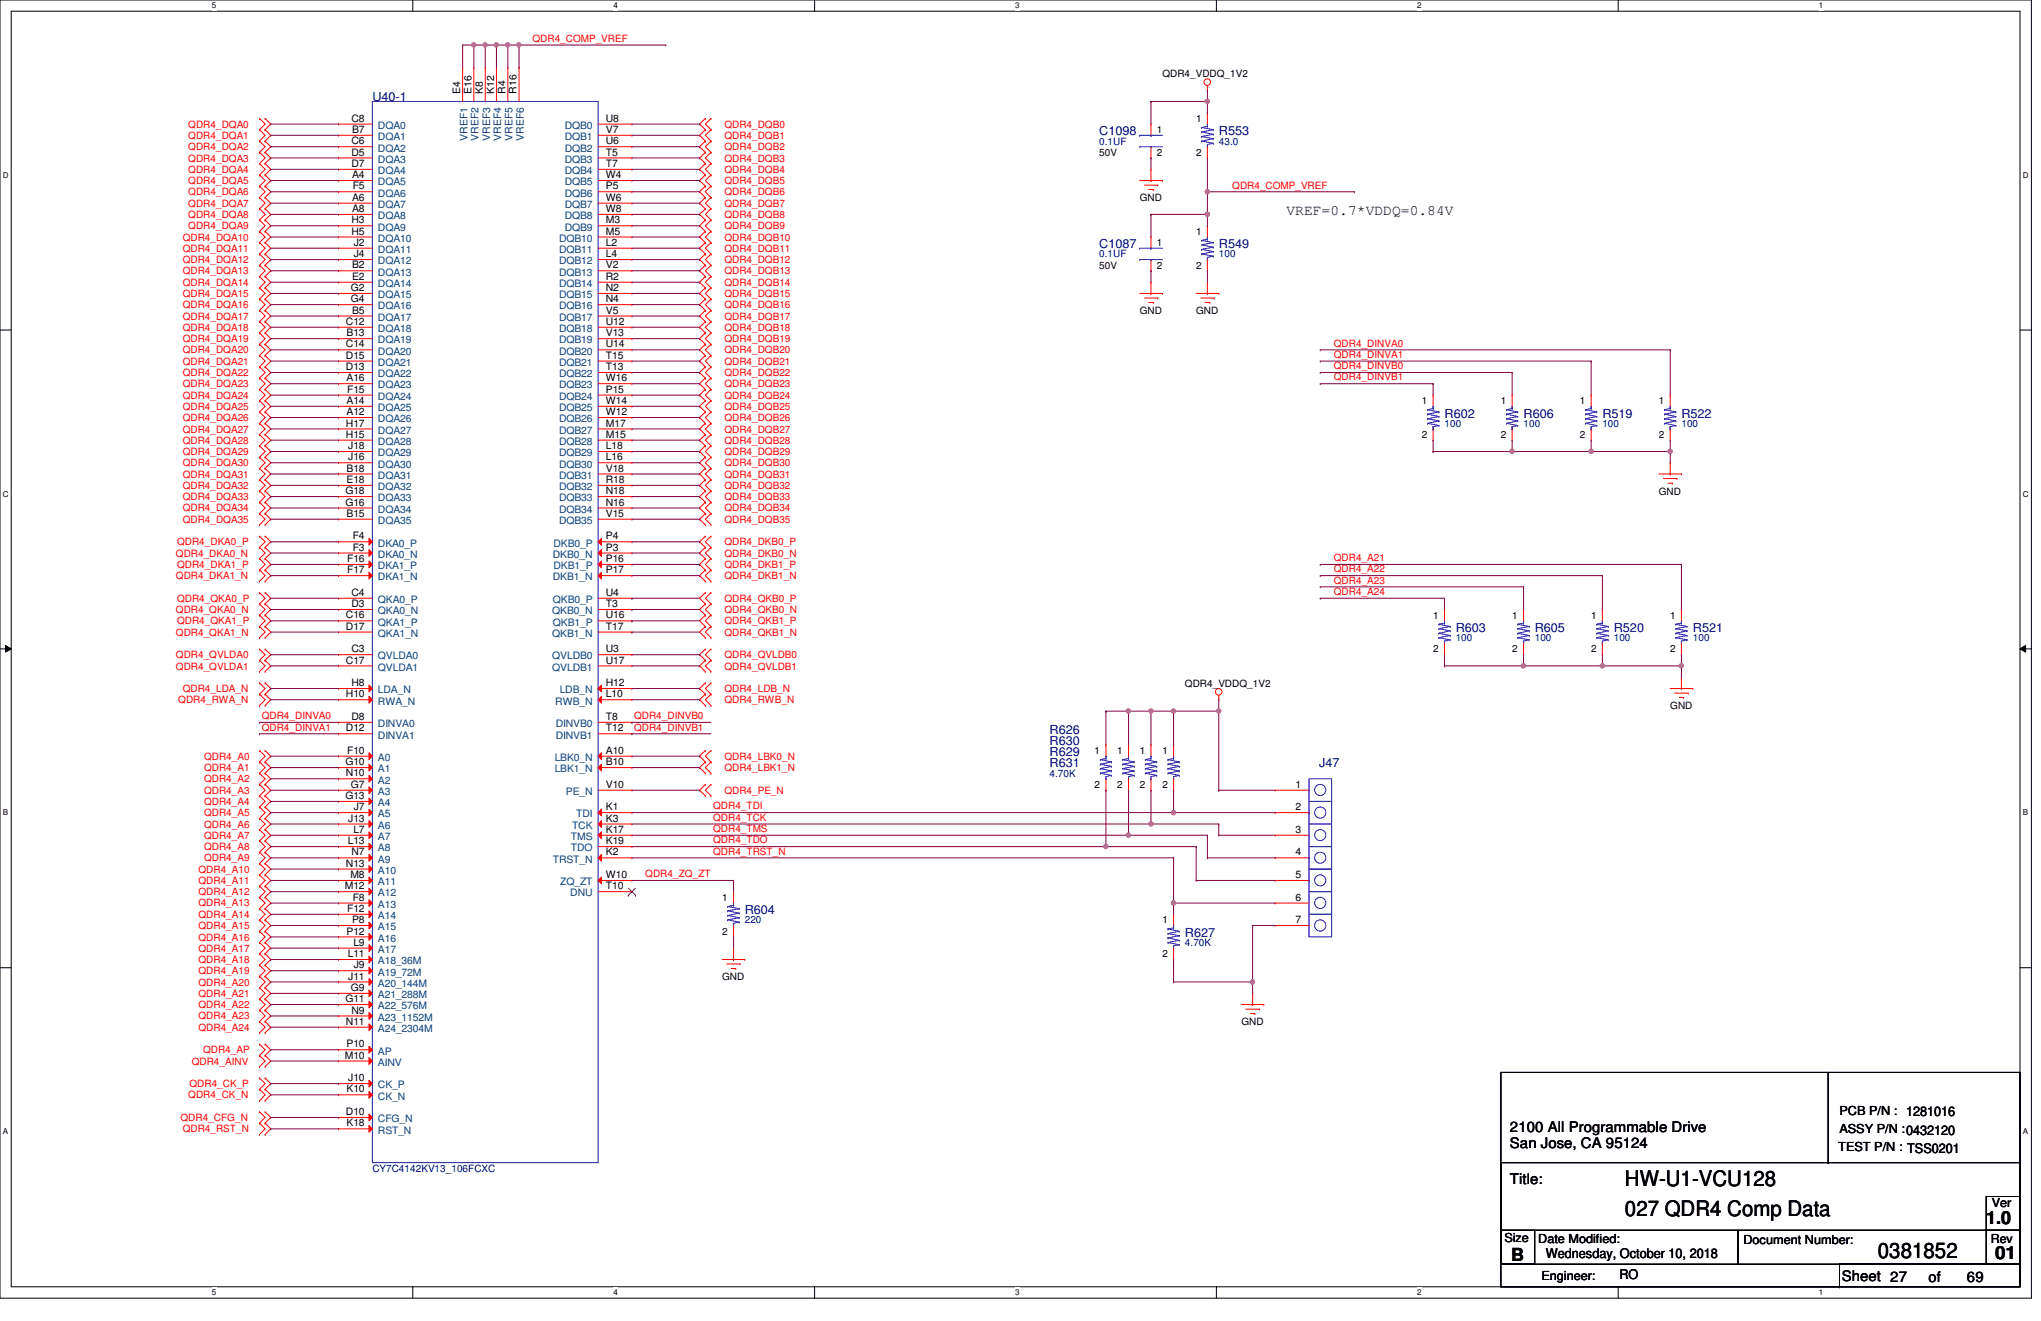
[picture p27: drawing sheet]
<svg xmlns="http://www.w3.org/2000/svg" width="432mm" height="279mm" viewBox="0 0 432 279" stroke-linecap="round" stroke-linejoin="round" font-family="sans-serif">
<defs><g id="words">
<g font-size="4.5">
<text x="343.8" y="250.9">HW-U1-VCU128</text>
<text x="343.8" y="257.1">027 QDR4 Comp Data</text>
<text x="397.3" y="266">0381852</text>
</g>
<g font-size="3.8">
<text x="420.2" y="259">1.0</text>
<text x="319.7" y="266.6">B</text>
<text x="422.1" y="266.4">01</text>
</g>
<g font-size="3.1">
<text x="272.2" y="45.4">VREF=0.7*VDDQ=0.84V</text>
<text x="319.4" y="239.4">2100 All Programmable Drive</text>
<text x="319.4" y="242.7">San Jose, CA 95124</text>
<text x="319.4" y="250.4">Title:</text>
<text x="389.6" y="270.9">Sheet 27</text>
<text x="408" y="271.1">of</text>
<text x="416.1" y="271.1">69</text>
</g>
<g font-size="2.8">
<text x="327.1" y="266.1">Wednesday, October 10, 2018</text>
<text x="342.6" y="270.4">RO</text>
</g>
<g font-size="2.6" fill="#000080">
<text x="78.8" y="21.5">U40-1</text>
<text x="232.5" y="28.6">C1098</text>
<text x="257.9" y="28.6">R553</text>
<text x="232.5" y="52.5">C1087</text>
<text x="257.9" y="52.5">R549</text>
<text x="305.6" y="88.3">R602</text>
<text x="322.3" y="88.3">R606</text>
<text x="339" y="88.3">R519</text>
<text x="355.7" y="88.3">R522</text>
<text x="308" y="133.7">R603</text>
<text x="324.7" y="133.7">R605</text>
<text x="341.4" y="133.7">R520</text>
<text x="358.1" y="133.7">R521</text>
<text x="222" y="155.2">R626</text>
<text x="222" y="157.6">R630</text>
<text x="222" y="159.9">R629</text>
<text x="222" y="162.3">R631</text>
<text x="279.1" y="162.3">J47</text>
<text x="157.6" y="193.4">R604</text>
<text x="250.7" y="198.1">R627</text>
</g>
<g font-size="2.6">
<text x="389.2" y="235.9">PCB P/N : 1281016</text>
<text x="389.2" y="239.7">ASSY P/N :0432120</text>
<text x="388.9" y="243.5">TEST P/N : TSS0201</text>
<text x="421.4" y="255.2">Ver</text>
<text x="318.3" y="262.6">Size</text>
<text x="325.4" y="262.8">Date Modified:</text>
<text x="368.9" y="263.1">Document Number:</text>
<text x="421.2" y="262.8">Rev</text>
<text x="326.1" y="270.7">Engineer:</text>
</g>
<g font-size="2.2">
<text x="97.4" y="19.8" transform="rotate(-90 97.4 19.8)">E4</text>
<text x="99.7" y="19.8" transform="rotate(-90 99.7 19.8)">E16</text>
<text x="102.2" y="19.8" transform="rotate(-90 102.2 19.8)">K8</text>
<text x="104.5" y="19.8" transform="rotate(-90 104.5 19.8)">K12</text>
<text x="106.9" y="19.8" transform="rotate(-90 106.9 19.8)">R4</text>
<text x="109.3" y="19.8" transform="rotate(-90 109.3 19.8)">R16</text>
<text x="74.4" y="25.7">C8</text>
<text x="74.5" y="28.1">B7</text>
<text x="128.2" y="25.7">U8</text>
<text x="128.2" y="28.1">V7</text>
<text x="74.4" y="30.5">C6</text>
<text x="74.4" y="32.9">D5</text>
<text x="74.4" y="35.3">D7</text>
<text x="128.2" y="30.5">U6</text>
<text x="128.2" y="32.9">T5</text>
<text x="128.2" y="35.3">T7</text>
<text x="74.5" y="37.7">A4</text>
<text x="74.6" y="40">F5</text>
<text x="128.2" y="37.7">W4</text>
<text x="128.2" y="40">P5</text>
<text x="74.4" y="47.2">H3</text>
<text x="74.5" y="42.5">A6</text>
<text x="74.5" y="44.8">A8</text>
<text x="128.2" y="42.5">W6</text>
<text x="128.2" y="44.8">W8</text>
<text x="128.2" y="47.2">M3</text>
<text x="74.4" y="49.6">H5</text>
<text x="74.8" y="52">J2</text>
<text x="128.2" y="49.6">M5</text>
<text x="128.2" y="52">L2</text>
<text x="74.5" y="56.8">B2</text>
<text x="74.5" y="59.2">E2</text>
<text x="74.8" y="54.4">J4</text>
<text x="128.2" y="54.4">L4</text>
<text x="128.2" y="56.8">V2</text>
<text x="128.2" y="59.2">R2</text>
<text x="74.3" y="61.6">G2</text>
<text x="74.3" y="63.9">G4</text>
<text x="128.2" y="61.6">N2</text>
<text x="128.2" y="63.9">N4</text>
<text x="73.2" y="68.7">C12</text>
<text x="73.3" y="71.1">B13</text>
<text x="74.5" y="66.3">B5</text>
<text x="128.2" y="66.3">V5</text>
<text x="128.2" y="68.7">U12</text>
<text x="128.2" y="71.1">V13</text>
<text x="73.2" y="73.5">C14</text>
<text x="73.2" y="75.9">D15</text>
<text x="128.2" y="73.5">U14</text>
<text x="128.2" y="75.9">T15</text>
<text x="73.2" y="78.3">D13</text>
<text x="73.3" y="80.6">A16</text>
<text x="73.4" y="83.1">F15</text>
<text x="128.2" y="78.3">T13</text>
<text x="128.2" y="80.6">W16</text>
<text x="128.2" y="83.1">P15</text>
<text x="73.3" y="85.4">A14</text>
<text x="73.3" y="87.8">A12</text>
<text x="128.2" y="85.4">W14</text>
<text x="128.2" y="87.8">W12</text>
<text x="73.2" y="90.2">H17</text>
<text x="73.2" y="92.6">H15</text>
<text x="73.7" y="95">J18</text>
<text x="128.2" y="90.2">M17</text>
<text x="128.2" y="92.6">M15</text>
<text x="128.2" y="95">L18</text>
<text x="73.3" y="99.7">B18</text>
<text x="73.7" y="97.4">J16</text>
<text x="128.2" y="97.4">L16</text>
<text x="128.2" y="99.7">V18</text>
<text x="73.1" y="104.5">G18</text>
<text x="73.1" y="106.9">G16</text>
<text x="73.3" y="102.2">E18</text>
<text x="128.2" y="102.2">R18</text>
<text x="128.2" y="104.5">N18</text>
<text x="128.2" y="106.9">N16</text>
<text x="73.3" y="109.3">B15</text>
<text x="128.2" y="109.3">V15</text>
<text x="73.4" y="118.9">F16</text>
<text x="74.6" y="114.1">F4</text>
<text x="74.6" y="116.5">F3</text>
<text x="128.2" y="114.1">P4</text>
<text x="128.2" y="116.5">P3</text>
<text x="128.2" y="118.9">P16</text>
<text x="73.4" y="121.2">F17</text>
<text x="128.2" y="121.2">P17</text>
<text x="73.2" y="130.8">C16</text>
<text x="74.4" y="126">C4</text>
<text x="74.4" y="128.4">D3</text>
<text x="128.2" y="126">U4</text>
<text x="128.2" y="128.4">T3</text>
<text x="128.2" y="130.8">U16</text>
<text x="73.2" y="133.2">D17</text>
<text x="74.4" y="138">C3</text>
<text x="128.2" y="133.2">T17</text>
<text x="128.2" y="138">U3</text>
<text x="73.2" y="140.3">C17</text>
<text x="128.2" y="140.3">U17</text>
<text x="73.2" y="147.5">H10</text>
<text x="74.4" y="145.1">H8</text>
<text x="128.2" y="145.1">H12</text>
<text x="128.2" y="147.5">L10</text>
<text x="73.2" y="154.7">D12</text>
<text x="74.4" y="152.3">D8</text>
<text x="128.2" y="152.3">T8</text>
<text x="128.2" y="154.7">T12</text>
<text x="73.1" y="161.8">G10</text>
<text x="73.4" y="159.4">F10</text>
<text x="128.2" y="159.4">A10</text>
<text x="128.2" y="161.8">B10</text>
<text x="73.2" y="164.2">N10</text>
<text x="74.3" y="166.6">G7</text>
<text x="128.2" y="166.6">V10</text>
<text x="274.1" y="166.6">1</text>
<text x="73.1" y="169">G13</text>
<text x="73.7" y="173.8">J13</text>
<text x="74.8" y="171.4">J7</text>
<text x="128.2" y="171.4">K1</text>
<text x="128.2" y="173.8">K3</text>
<text x="274.1" y="171.4">2</text>
<text x="73.6" y="178.6">L13</text>
<text x="74.8" y="176.1">L7</text>
<text x="128.2" y="176.1">K17</text>
<text x="128.2" y="178.6">K19</text>
<text x="274.1" y="176.1">3</text>
<text x="73.2" y="183.3">N13</text>
<text x="74.1" y="185.7">M8</text>
<text x="74.4" y="180.9">N7</text>
<text x="128.2" y="180.9">K2</text>
<text x="128.2" y="185.7">W10</text>
<text x="274.1" y="180.9">4</text>
<text x="274.1" y="185.7">5</text>
<text x="72.9" y="188.1">M12</text>
<text x="74.6" y="190.5">F8</text>
<text x="128.2" y="188.1">T10</text>
<text x="274.1" y="190.5">6</text>
<text x="73.3" y="197.7">P12</text>
<text x="73.4" y="192.9">F12</text>
<text x="74.5" y="195.2">P8</text>
<text x="274.1" y="195.2">7</text>
<text x="73.6" y="202.4">L11</text>
<text x="74.8" y="200">L9</text>
<text x="73.7" y="207.2">J11</text>
<text x="74.3" y="209.6">G9</text>
<text x="74.8" y="204.8">J9</text>
<text x="73.1" y="212">G11</text>
<text x="74.4" y="214.4">N9</text>
<text x="73.2" y="216.7">N11</text>
<text x="73.3" y="221.5">P10</text>
<text x="72.9" y="223.9">M10</text>
<text x="73.3" y="231.1">K10</text>
<text x="73.7" y="228.7">J10</text>
<text x="73.2" y="235.8">D10</text>
<text x="73.3" y="238.3">K18</text>
</g>
<g font-size="2.2" fill="#004080">
<text x="80" y="27.3">DQA0</text>
<text x="80" y="29.6">DQA1</text>
<text x="98.9" y="29.8" transform="rotate(-90 98.9 29.8)">VREF1</text>
<text x="101.3" y="29.8" transform="rotate(-90 101.3 29.8)">VREF2</text>
<text x="103.7" y="29.8" transform="rotate(-90 103.7 29.8)">VREF3</text>
<text x="106" y="29.8" transform="rotate(-90 106 29.8)">VREF4</text>
<text x="108.5" y="29.8" transform="rotate(-90 108.5 29.8)">VREF5</text>
<text x="110.8" y="29.8" transform="rotate(-90 110.8 29.8)">VREF6</text>
<text x="119.5" y="27.3">DQB0</text>
<text x="119.5" y="29.6">DQB1</text>
<text x="80" y="32">DQA2</text>
<text x="80" y="34.4">DQA3</text>
<text x="119.5" y="32">DQB2</text>
<text x="119.5" y="34.4">DQB3</text>
<text x="80" y="36.8">DQA4</text>
<text x="80" y="39.2">DQA5</text>
<text x="80" y="41.6">DQA6</text>
<text x="119.5" y="36.8">DQB4</text>
<text x="119.5" y="39.2">DQB5</text>
<text x="119.5" y="41.6">DQB6</text>
<text x="80" y="44">DQA7</text>
<text x="80" y="46.4">DQA8</text>
<text x="119.5" y="44">DQB7</text>
<text x="119.5" y="46.4">DQB8</text>
<text x="80" y="48.8">DQA9</text>
<text x="80" y="51.1">DQA10</text>
<text x="80" y="53.5">DQA11</text>
<text x="118.3" y="51.1">DQB10</text>
<text x="118.3" y="53.5">DQB11</text>
<text x="119.5" y="48.8">DQB9</text>
<text x="80" y="55.9">DQA12</text>
<text x="80" y="58.3">DQA13</text>
<text x="118.3" y="55.9">DQB12</text>
<text x="118.3" y="58.3">DQB13</text>
<text x="80" y="60.7">DQA14</text>
<text x="80" y="63.1">DQA15</text>
<text x="80" y="65.4">DQA16</text>
<text x="118.3" y="60.7">DQB14</text>
<text x="118.3" y="63.1">DQB15</text>
<text x="118.3" y="65.4">DQB16</text>
<text x="80" y="67.9">DQA17</text>
<text x="80" y="70.2">DQA18</text>
<text x="118.3" y="67.9">DQB17</text>
<text x="118.3" y="70.2">DQB18</text>
<text x="80" y="72.6">DQA19</text>
<text x="80" y="75">DQA20</text>
<text x="80" y="77.4">DQA21</text>
<text x="118.3" y="72.6">DQB19</text>
<text x="118.3" y="75">DQB20</text>
<text x="118.3" y="77.4">DQB21</text>
<text x="80" y="79.8">DQA22</text>
<text x="80" y="82.2">DQA23</text>
<text x="118.3" y="79.8">DQB22</text>
<text x="118.3" y="82.2">DQB23</text>
<text x="80" y="84.6">DQA24</text>
<text x="80" y="87">DQA25</text>
<text x="80" y="89.3">DQA26</text>
<text x="118.3" y="84.6">DQB24</text>
<text x="118.3" y="87">DQB25</text>
<text x="118.3" y="89.3">DQB26</text>
<text x="80" y="91.7">DQA27</text>
<text x="80" y="94.1">DQA28</text>
<text x="118.3" y="91.7">DQB27</text>
<text x="118.3" y="94.1">DQB28</text>
<text x="80" y="96.5">DQA29</text>
<text x="80" y="98.9">DQA30</text>
<text x="80" y="101.3">DQA31</text>
<text x="118.3" y="96.5">DQB29</text>
<text x="118.3" y="98.9">DQB30</text>
<text x="118.3" y="101.3">DQB31</text>
<text x="80" y="103.7">DQA32</text>
<text x="80" y="106">DQA33</text>
<text x="118.3" y="103.7">DQB32</text>
<text x="118.3" y="106">DQB33</text>
<text x="80" y="108.5">DQA34</text>
<text x="80" y="110.8">DQA35</text>
<text x="118.3" y="108.5">DQB34</text>
<text x="118.3" y="110.8">DQB35</text>
<text x="80" y="115.6">DKA0_P</text>
<text x="80" y="118">DKA0_N</text>
<text x="117" y="118">DKB0_N</text>
<text x="117.1" y="115.6">DKB0_P</text>
<text x="80" y="120.4">DKA1_P</text>
<text x="80" y="122.8">DKA1_N</text>
<text x="117" y="122.8">DKB1_N</text>
<text x="117.1" y="120.4">DKB1_P</text>
<text x="80" y="127.6">QKA0_P</text>
<text x="80" y="129.9">QKA0_N</text>
<text x="116.8" y="129.9">QKB0_N</text>
<text x="117" y="127.6">QKB0_P</text>
<text x="80" y="132.3">QKA1_P</text>
<text x="80" y="134.7">QKA1_N</text>
<text x="116.8" y="134.7">QKB1_N</text>
<text x="117" y="132.3">QKB1_P</text>
<text x="80" y="139.5">QVLDA0</text>
<text x="80" y="141.9">QVLDA1</text>
<text x="116.8" y="139.5">QVLDB0</text>
<text x="116.8" y="141.9">QVLDB1</text>
<text x="80" y="146.6">LDA_N</text>
<text x="80" y="149">RWA_N</text>
<text x="117.5" y="149">RWB_N</text>
<text x="118.4" y="146.6">LDB_N</text>
<text x="80" y="153.8">DINVA0</text>
<text x="117.6" y="153.8">DINVB0</text>
<text x="80" y="156.2">DINVA1</text>
<text x="80" y="161">A0</text>
<text x="117.3" y="161">LBK0_N</text>
<text x="117.6" y="156.2">DINVB1</text>
<text x="80" y="163.4">A1</text>
<text x="80" y="165.7">A2</text>
<text x="117.3" y="163.4">LBK1_N</text>
<text x="80" y="168.1">A3</text>
<text x="80" y="170.5">A4</text>
<text x="80" y="172.9">A5</text>
<text x="119.7" y="168.1">PE_N</text>
<text x="121.9" y="172.9">TDI</text>
<text x="80" y="175.3">A6</text>
<text x="80" y="177.7">A7</text>
<text x="120.8" y="177.7">TMS</text>
<text x="121" y="175.3">TCK</text>
<text x="80" y="180.1">A8</text>
<text x="80" y="182.5">A9</text>
<text x="80" y="184.8">A10</text>
<text x="117" y="182.5">TRST_N</text>
<text x="120.8" y="180.1">TDO</text>
<text x="80" y="187.2">A11</text>
<text x="80" y="189.6">A12</text>
<text x="118.5" y="187.2">ZQ_ZT</text>
<text x="120.6" y="189.6">DNU</text>
<text x="80" y="192">A13</text>
<text x="80" y="194.4">A14</text>
<text x="80" y="196.8">A15</text>
<text x="80" y="199.2">A16</text>
<text x="80" y="201.5">A17</text>
<text x="80" y="204">A18_36M</text>
<text x="80" y="206.3">A19_72M</text>
<text x="80" y="208.7">A20_144M</text>
<text x="80" y="211.1">A21_288M</text>
<text x="80" y="213.5">A22_576M</text>
<text x="80" y="215.9">A23_1152M</text>
<text x="80" y="218.3">A24_2304M</text>
<text x="80" y="223.1">AP</text>
<text x="80" y="225.4">AINV</text>
<text x="80" y="230.2">CK_P</text>
<text x="80" y="232.6">CK_N</text>
<text x="80" y="237.4">CFG_N</text>
<text x="80" y="239.8">RST_N</text>
</g>
<g font-size="2.1" fill="#f00">
<text x="112.6" y="8.8">QDR4_COMP_VREF</text>
<text x="39.8" y="27">QDR4_DQA0</text>
<text x="39.8" y="29.4">QDR4_DQA1</text>
<text x="153.2" y="27">QDR4_DQB0</text>
<text x="153.2" y="29.4">QDR4_DQB1</text>
<text x="39.8" y="31.8">QDR4_DQA2</text>
<text x="39.8" y="34.2">QDR4_DQA3</text>
<text x="153.2" y="31.8">QDR4_DQB2</text>
<text x="153.2" y="34.2">QDR4_DQB3</text>
<text x="39.8" y="36.5">QDR4_DQA4</text>
<text x="39.8" y="38.9">QDR4_DQA5</text>
<text x="39.8" y="41.3">QDR4_DQA6</text>
<text x="153.2" y="36.5">QDR4_DQB4</text>
<text x="153.2" y="38.9">QDR4_DQB5</text>
<text x="153.2" y="41.3">QDR4_DQB6</text>
<text x="260.7" y="39.9">QDR4_COMP_VREF</text>
<text x="39.8" y="46.1">QDR4_DQA8</text>
<text x="39.8" y="43.7">QDR4_DQA7</text>
<text x="153.2" y="43.7">QDR4_DQB7</text>
<text x="153.2" y="46.1">QDR4_DQB8</text>
<text x="38.7" y="50.9">QDR4_DQA10</text>
<text x="38.7" y="53.3">QDR4_DQA11</text>
<text x="39.8" y="48.5">QDR4_DQA9</text>
<text x="153.2" y="48.5">QDR4_DQB9</text>
<text x="153.2" y="50.9">QDR4_DQB10</text>
<text x="153.2" y="53.3">QDR4_DQB11</text>
<text x="38.7" y="55.7">QDR4_DQA12</text>
<text x="38.7" y="58">QDR4_DQA13</text>
<text x="153.2" y="55.7">QDR4_DQB12</text>
<text x="153.2" y="58">QDR4_DQB13</text>
<text x="38.7" y="60.4">QDR4_DQA14</text>
<text x="38.7" y="62.8">QDR4_DQA15</text>
<text x="38.7" y="65.2">QDR4_DQA16</text>
<text x="153.2" y="60.4">QDR4_DQB14</text>
<text x="153.2" y="62.8">QDR4_DQB15</text>
<text x="153.2" y="65.2">QDR4_DQB16</text>
<text x="38.7" y="67.6">QDR4_DQA17</text>
<text x="38.7" y="70">QDR4_DQA18</text>
<text x="153.2" y="67.6">QDR4_DQB17</text>
<text x="153.2" y="70">QDR4_DQB18</text>
<text x="38.7" y="74.8">QDR4_DQA20</text>
<text x="38.7" y="77.1">QDR4_DQA21</text>
<text x="38.7" y="72.3">QDR4_DQA19</text>
<text x="153.2" y="72.3">QDR4_DQB19</text>
<text x="153.2" y="74.8">QDR4_DQB20</text>
<text x="153.2" y="77.1">QDR4_DQB21</text>
<text x="282.2" y="75.7">QDR4_DINVA1</text>
<text x="282.2" y="73.3">QDR4_DINVA0</text>
<text x="38.7" y="79.5">QDR4_DQA22</text>
<text x="38.7" y="81.9">QDR4_DQA23</text>
<text x="153.2" y="79.5">QDR4_DQB22</text>
<text x="153.2" y="81.9">QDR4_DQB23</text>
<text x="282.2" y="80.5">QDR4_DINVB1</text>
<text x="282.2" y="78.1">QDR4_DINVB0</text>
<text x="38.7" y="84.3">QDR4_DQA24</text>
<text x="38.7" y="86.7">QDR4_DQA25</text>
<text x="38.7" y="89.1">QDR4_DQA26</text>
<text x="153.2" y="84.3">QDR4_DQB24</text>
<text x="153.2" y="86.7">QDR4_DQB25</text>
<text x="153.2" y="89.1">QDR4_DQB26</text>
<text x="38.7" y="91.5">QDR4_DQA27</text>
<text x="38.7" y="93.9">QDR4_DQA28</text>
<text x="153.2" y="91.5">QDR4_DQB27</text>
<text x="153.2" y="93.9">QDR4_DQB28</text>
<text x="38.7" y="96.2">QDR4_DQA29</text>
<text x="38.7" y="98.6">QDR4_DQA30</text>
<text x="38.7" y="101">QDR4_DQA31</text>
<text x="153.2" y="96.2">QDR4_DQB29</text>
<text x="153.2" y="98.6">QDR4_DQB30</text>
<text x="153.2" y="101">QDR4_DQB31</text>
<text x="38.7" y="103.4">QDR4_DQA32</text>
<text x="38.7" y="105.8">QDR4_DQA33</text>
<text x="153.2" y="103.4">QDR4_DQB32</text>
<text x="153.2" y="105.8">QDR4_DQB33</text>
<text x="38.7" y="110.6">QDR4_DQA35</text>
<text x="38.7" y="108.2">QDR4_DQA34</text>
<text x="153.2" y="108.2">QDR4_DQB34</text>
<text x="153.2" y="110.6">QDR4_DQB35</text>
<text x="37.2" y="117.7">QDR4_DKA0_N</text>
<text x="37.5" y="115.4">QDR4_DKA0_P</text>
<text x="153.2" y="115.4">QDR4_DKB0_P</text>
<text x="153.2" y="117.7">QDR4_DKB0_N</text>
<text x="282.2" y="118.7">QDR4_A21</text>
<text x="37.2" y="122.5">QDR4_DKA1_N</text>
<text x="37.5" y="120.1">QDR4_DKA1_P</text>
<text x="153.2" y="120.1">QDR4_DKB1_P</text>
<text x="153.2" y="122.5">QDR4_DKB1_N</text>
<text x="282.2" y="125.9">QDR4_A24</text>
<text x="282.2" y="123.4">QDR4_A23</text>
<text x="282.2" y="121.1">QDR4_A22</text>
<text x="37.2" y="129.7">QDR4_QKA0_N</text>
<text x="37.5" y="127.3">QDR4_QKA0_P</text>
<text x="153.2" y="127.3">QDR4_QKB0_P</text>
<text x="153.2" y="129.7">QDR4_QKB0_N</text>
<text x="37.2" y="134.5">QDR4_QKA1_N</text>
<text x="37.5" y="132">QDR4_QKA1_P</text>
<text x="153.2" y="132">QDR4_QKB1_P</text>
<text x="153.2" y="134.5">QDR4_QKB1_N</text>
<text x="37.2" y="139.2">QDR4_QVLDA0</text>
<text x="37.2" y="141.6">QDR4_QVLDA1</text>
<text x="153.2" y="139.2">QDR4_QVLDB0</text>
<text x="153.2" y="141.6">QDR4_QVLDB1</text>
<text x="37.7" y="148.8">QDR4_RWA_N</text>
<text x="38.7" y="146.4">QDR4_LDA_N</text>
<text x="153.2" y="146.4">QDR4_LDB_N</text>
<text x="153.2" y="148.8">QDR4_RWB_N</text>
<text x="55.4" y="152.1">QDR4_DINVA0</text>
<text x="55.4" y="154.5">QDR4_DINVA1</text>
<text x="134.2" y="152.1">QDR4_DINVB0</text>
<text x="134.2" y="154.5">QDR4_DINVB1</text>
<text x="43.2" y="160.7">QDR4_A0</text>
<text x="153.2" y="160.7">QDR4_LBK0_N</text>
<text x="43.2" y="163.1">QDR4_A1</text>
<text x="43.2" y="165.5">QDR4_A2</text>
<text x="43.2" y="167.9">QDR4_A3</text>
<text x="153.2" y="163.1">QDR4_LBK1_N</text>
<text x="153.2" y="167.9">QDR4_PE_N</text>
<text x="43.2" y="170.3">QDR4_A4</text>
<text x="43.2" y="172.6">QDR4_A5</text>
<text x="150.9" y="171.2">QDR4_TDI</text>
<text x="150.9" y="173.6">QDR4_TCK</text>
<text x="43.2" y="175">QDR4_A6</text>
<text x="43.2" y="177.4">QDR4_A7</text>
<text x="43.2" y="179.8">QDR4_A8</text>
<text x="150.9" y="176">QDR4_TMS</text>
<text x="150.9" y="178.4">QDR4_TDO</text>
<text x="42" y="184.6">QDR4_A10</text>
<text x="43.2" y="182.2">QDR4_A9</text>
<text x="136.5" y="185.5">QDR4_ZQ_ZT</text>
<text x="150.9" y="180.8">QDR4_TRST_N</text>
<text x="42" y="187">QDR4_A11</text>
<text x="42" y="189.4">QDR4_A12</text>
<text x="42" y="191.7">QDR4_A13</text>
<text x="42" y="194.1">QDR4_A14</text>
<text x="42" y="196.5">QDR4_A15</text>
<text x="42" y="198.9">QDR4_A16</text>
<text x="42" y="201.3">QDR4_A17</text>
<text x="42" y="203.7">QDR4_A18</text>
<text x="42" y="206.1">QDR4_A19</text>
<text x="42" y="208.4">QDR4_A20</text>
<text x="42" y="210.9">QDR4_A21</text>
<text x="42" y="213.2">QDR4_A22</text>
<text x="42" y="215.6">QDR4_A23</text>
<text x="42" y="218">QDR4_A24</text>
<text x="40.6" y="225.2">QDR4_AINV</text>
<text x="43" y="222.8">QDR4_AP</text>
<text x="39.8" y="232.3">QDR4_CK_N</text>
<text x="40.1" y="230">QDR4_CK_P</text>
<text x="38.2" y="237.1">QDR4_CFG_N</text>
<text x="38.7" y="239.5">QDR4_RST_N</text>
</g>
<g font-size="2.1">
<text x="245.9" y="16.3">QDR4_VDDQ_1V2</text>
<text x="244.7" y="28.2">1</text>
<text x="253.1" y="25.8">1</text>
<text x="232.5" y="33">50V</text>
<text x="244.7" y="33">2</text>
<text x="253.1" y="33">2</text>
<text x="241.1" y="42.5">GND</text>
<text x="244.7" y="52.1">1</text>
<text x="253.1" y="49.7">1</text>
<text x="232.5" y="56.9">50V</text>
<text x="244.7" y="56.9">2</text>
<text x="253.1" y="56.9">2</text>
<text x="241.1" y="66.4">GND</text>
<text x="253.1" y="66.4">GND</text>
<text x="300.8" y="85.5">1</text>
<text x="317.5" y="85.5">1</text>
<text x="334.3" y="85.5">1</text>
<text x="350.9" y="85.5">1</text>
<text x="300.8" y="92.7">2</text>
<text x="317.5" y="92.7">2</text>
<text x="334.3" y="92.7">2</text>
<text x="350.9" y="92.7">2</text>
<text x="350.9" y="104.6">GND</text>
<text x="303.2" y="130.9">1</text>
<text x="319.9" y="130.9">1</text>
<text x="336.6" y="130.9">1</text>
<text x="353.4" y="130.9">1</text>
<text x="303.2" y="138">2</text>
<text x="319.9" y="138">2</text>
<text x="336.6" y="138">2</text>
<text x="353.4" y="138">2</text>
<text x="250.7" y="145.2">QDR4_VDDQ_1V2</text>
<text x="353.4" y="149.9">GND</text>
<text x="231.6" y="159.5">1</text>
<text x="236.3" y="159.5">1</text>
<text x="241.1" y="159.5">1</text>
<text x="245.9" y="159.5">1</text>
<text x="231.6" y="166.7">2</text>
<text x="236.3" y="166.7">2</text>
<text x="241.1" y="166.7">2</text>
<text x="245.9" y="166.7">2</text>
<text x="152.8" y="190.5">1</text>
<text x="152.8" y="197.7">2</text>
<text x="245.9" y="195.3">1</text>
<text x="245.9" y="202.5">2</text>
<text x="152.8" y="207.3">GND</text>
<text x="262.6" y="216.8">GND</text>
</g>
<g font-size="2.1" fill="#000080">
<text x="232.5" y="30.6">0.1UF</text>
<text x="257.9" y="30.6">43.0</text>
<text x="232.5" y="54.4">0.1UF</text>
<text x="257.9" y="54.4">100</text>
<text x="305.6" y="90.3">100</text>
<text x="322.3" y="90.3">100</text>
<text x="339" y="90.3">100</text>
<text x="355.7" y="90.3">100</text>
<text x="308" y="135.6">100</text>
<text x="324.7" y="135.6">100</text>
<text x="341.4" y="135.6">100</text>
<text x="358.1" y="135.6">100</text>
<text x="222" y="164.3">4.70K</text>
<text x="157.6" y="195.3">220</text>
<text x="250.7" y="200.1">4.70K</text>
<text x="78.8" y="247.9">CY7C4142KV13_106FCXC</text>
</g>
<g font-size="1.7">
<text x="44.8" y="1.8">5</text>
<text x="129.8" y="1.8">4</text>
<text x="214.8" y="1.8">3</text>
<text x="299.8" y="1.8">2</text>
<text x="384.8" y="1.8">1</text>
<text x=".6" y="37.6">D</text>
<text x="427.9" y="37.6">D</text>
<text x=".6" y="105">C</text>
<text x="427.9" y="105">C</text>
<text x=".6" y="172.5">B</text>
<text x="427.9" y="172.5">B</text>
<text x=".6" y="239.9">A</text>
<text x="427.9" y="239.9">A</text>
<text x="44.8" y="273.9">5</text>
<text x="129.8" y="273.9">4</text>
<text x="214.8" y="273.9">3</text>
<text x="299.8" y="273.9">2</text>
<text x="384.8" y="273.9">1</text>
</g>
</g></defs>
<path d="M0 0h429.8v274.6h-429.8zM2.4 2.4h425v269.8h-425z" fill="none" stroke="#000" stroke-width=".21"/>
<g fill="#fff">
<path d="M44.8 .3h1v1.9h-1z"/>
<path d="M44.8 272.4h1v1.9h-1z"/>
</g>
<path d="M87.3 0v2.4M87.3 272.2v2.3" fill="none" stroke="#000" stroke-width=".21"/>
<g fill="#fff">
<path d="M129.8 .3h.9v1.9h-.9z"/>
<path d="M129.8 272.4h.9v1.9h-.9z"/>
</g>
<path d="M172.3 0v2.4M172.3 272.2v2.3" fill="none" stroke="#000" stroke-width=".21"/>
<g fill="#fff">
<path d="M214.8 .3h.9v1.9h-.9z"/>
<path d="M214.8 272.4h.9v1.9h-.9z"/>
</g>
<path d="M257.3 0v2.4M257.3 272.2v2.3" fill="none" stroke="#000" stroke-width=".21"/>
<g fill="#fff">
<path d="M299.8 .3h.9v1.9h-.9z"/>
<path d="M299.8 272.4h.9v1.9h-.9z"/>
</g>
<path d="M342.3 0v2.4M342.3 272.2v2.3" fill="none" stroke="#000" stroke-width=".21"/>
<g fill="#fff">
<path d="M384.8 .3h.9v1.9h-.9z"/>
<path d="M384.8 272.4h.9v1.9h-.9z"/>
<path d="M.6 36.1h1.2v1.9h-1.2z"/>
<path d="M427.9 36.1h1.3v1.9h-1.3z"/>
<path d="M.6 103.5h1.2v1.9h-1.2z"/>
<path d="M427.9 103.5h1.3v1.9h-1.3z"/>
</g>
<path d="M0 69.8h2.4M427.4 69.8h2.3" fill="none" stroke="#000" stroke-width=".21"/>
<g fill="#fff">
<path d="M.6 170.9h1.1v1.9h-1.1z"/>
<path d="M427.9 170.9h1.2v1.9h-1.2z"/>
</g>
<path d="M0 137.2h2.4M1.2 136.5l1.2 .7-1.2 .7zM427.4 137.2l1.1-.7v1.4zM427.4 137.2h2.3" fill="none" stroke="#000" stroke-width=".21"/>
<path d="M1.2 136.5l1.2 .7-1.2 .7zM427.4 137.2l1.1-.7v1.4z" fill="#000"/>
<g fill="#fff">
<path d="M.6 238.4h1.1v1.9h-1.1z"/>
<path d="M427.9 238.4h1.2v1.9h-1.2z"/>
</g>
<g fill="none" stroke="#000" stroke-width=".21">
<path d="M0 204.7h2.4M427.4 204.7h2.3M317.5 226.8h109.9v45.4h-109.9zM386.8 226.8v19.1M317.5 245.9h109.9v14.3h-109.9zM386.8 245.9h.1M420.2 253.1h7.2v7.1h-7.2zM317.5 260.2h50.2v7.2h-50.2zM317.5 260.2h7.2v7.2h-7.2zM317.5 272.2h71.7M367.7 260.2h59.7v7.2h-59.7zM389.2 267.4h38.2v4.8h-38.2z"/>
<path d="M389.2 272.2h.1M420.2 260.2h7.2v7.2h-7.2z"/>
</g>
<g fill="none" stroke="#f00" stroke-width=".21">
<path d="M255.4 19.1h.1M255.4 18.1v1M54.9 27.4h.1M54.9 25.1h.1M54.9 29.8h.1M54.9 32.2h.1M54.9 37h.1M54.9 34.6h.1M54.9 39.4h.1M54.9 25.1l1.2 1.1-1.2 1.2M54.9 27.4l1.2 1.2-1.2 1.2M54.9 29.8l1.2 1.2-1.2 1.2"/>
<path d="M54.9 34.6l1.2 1.2-1.2 1.2M54.9 37l1.2 1.2-1.2 1.2M54.9 32.2l1.2 1.2-1.2 1.2M54.9 39.4l1.2 1.2-1.2 1.2M56.1 25.1h.1M56.1 27.4h.1M56.1 29.8h.1M56.1 32.2h.1M56.1 34.6h.1M56.1 37h.1M56.1 39.4h.1M56.1 25.1l1.2 1.1-1.2 1.2"/>
<path d="M56.1 27.4l1.2 1.2-1.2 1.2M56.1 29.8l1.2 1.2-1.2 1.2M56.1 34.6l1.2 1.2-1.2 1.2M56.1 37l1.2 1.2-1.2 1.2M56.1 32.2l1.2 1.2-1.2 1.2M56.1 39.4l1.2 1.2-1.2 1.2M71.6 26.2h.1M71.6 28.6h.1M71.6 31h.1M71.6 33.4h.1M71.6 35.8h.1M71.6 38.2h.1"/>
<path d="M71.6 38.2h7.2M71.6 26.2h7.2M71.6 28.6h7.2M71.6 31h7.2M71.6 33.4h7.2M71.6 35.8h7.2M126.5 38.2h7.2M126.5 26.2h7.2M126.5 28.6h7.2M126.5 31h7.2M126.5 33.4h7.2M126.5 35.8h7.2"/>
<path d="M133.7 26.2h.1M133.7 28.6h.1M133.7 31h.1M133.7 33.4h.1M133.7 35.8h.1M133.7 38.2h.1M149.2 25.1h.1M149.2 27.4h.1M149.2 29.8h.1M149.2 32.2h.1M149.2 34.6h.1M149.2 37h.1"/>
<path d="M149.2 39.4h.1M149.2 25.1l-1.2 1.1 1.2 1.2M149.2 27.4l-1.2 1.2 1.2 1.2M149.2 29.8l-1.2 1.2 1.2 1.2M149.2 32.2l-1.2 1.2 1.2 1.2M149.2 34.6l-1.2 1.2 1.2 1.2M149.2 37l-1.2 1.2 1.2 1.2M149.2 39.4l-1.2 1.2 1.2 1.2M150.4 27.4h.1M150.4 25.1h.1M150.4 29.8h.1M150.4 32.2h.1"/>
<path d="M150.4 34.6h.1M150.4 37h.1M150.4 39.4h.1M150.4 39.4l-1.2 1.2 1.2 1.2M150.4 25.1l-1.2 1.1 1.2 1.2M150.4 27.4l-1.2 1.2 1.2 1.2M150.4 29.8l-1.2 1.2 1.2 1.2M150.4 32.2l-1.2 1.2 1.2 1.2M150.4 34.6l-1.2 1.2 1.2 1.2M150.4 37l-1.2 1.2 1.2 1.2M241.1 38.2h4.8M242.1 39.2h2.8"/>
<path d="M243.5 35.8h.1M243.5 38.2h.1M243.5 35.8v2.4M244.9 39.2h.1M245.9 38.2h.1M255.4 23.9h.1M255.4 33.4h.1M255.4 23.9v2.3M255.4 31v2.4M54.9 46.5h.1M54.9 44.2h.1M54.9 48.9h.1"/>
<path d="M54.9 51.3h.1M54.9 53.7h.1M54.9 56.1h.1M54.9 58.5h.1M54.9 41.8h.1M54.9 44.2l1.2 1.1-1.2 1.2M54.9 46.5l1.2 1.3-1.2 1.1M54.9 48.9l1.2 1.2-1.2 1.2M54.9 51.3l1.2 1.2-1.2 1.2M54.9 53.7l1.2 1.2-1.2 1.2M54.9 56.1l1.2 1.2-1.2 1.2M54.9 58.5l1.2 1.2-1.2 1.2"/>
<path d="M54.9 41.8l1.2 1.2-1.2 1.2M56.1 44.2h.1M56.1 46.5h.1M56.1 48.9h.1M56.1 51.3h.1M56.1 53.7h.1M56.1 56.1h.1M56.1 58.5h.1M56.1 41.8h.1M56.1 44.2l1.2 1.1-1.2 1.2M56.1 46.5l1.2 1.3-1.2 1.1M56.1 48.9l1.2 1.2-1.2 1.2"/>
<path d="M56.1 51.3l1.2 1.2-1.2 1.2M56.1 53.7l1.2 1.2-1.2 1.2M56.1 56.1l1.2 1.2-1.2 1.2M56.1 58.5l1.2 1.2-1.2 1.2M56.1 41.8l1.2 1.2-1.2 1.2M71.6 40.6h.1M71.6 43h.1M71.6 45.3h.1M71.6 47.8h.1M71.6 50.1h.1M71.6 52.5h.1M71.6 54.9h.1"/>
<path d="M71.6 57.3h.1M71.6 59.7h.1M71.6 40.6h7.2M71.6 43h7.2M71.6 45.3h7.2M71.6 47.8h7.2M71.6 50.1h7.2M71.6 52.5h7.2M71.6 54.9h7.2M71.6 57.3h7.2M71.6 59.7h7.2M126.5 40.6h7.2"/>
<path d="M126.5 43h7.2M126.5 45.3h7.2M126.5 47.8h7.2M126.5 50.1h7.2M126.5 52.5h7.2M126.5 54.9h7.2M126.5 57.3h7.2M126.5 59.7h7.2M133.7 40.6h.1M133.7 43h.1M133.7 45.3h.1M133.7 47.8h.1"/>
<path d="M133.7 50.1h.1M133.7 52.5h.1M133.7 54.9h.1M133.7 57.3h.1M133.7 59.7h.1M149.2 41.8h.1M149.2 44.2h.1M149.2 46.5h.1M149.2 48.9h.1M149.2 51.3h.1M149.2 53.7h.1M149.2 56.1h.1"/>
<path d="M149.2 58.5h.1M149.2 46.5l-1.2 1.3 1.2 1.1M149.2 41.8l-1.2 1.2 1.2 1.2M149.2 44.2l-1.2 1.1 1.2 1.2M149.2 48.9l-1.2 1.2 1.2 1.2M149.2 51.3l-1.2 1.2 1.2 1.2M149.2 53.7l-1.2 1.2 1.2 1.2M149.2 56.1l-1.2 1.2 1.2 1.2M149.2 58.5l-1.2 1.2 1.2 1.2M150.4 41.8h.1M150.4 44.2h.1M150.4 46.5h.1"/>
<path d="M150.4 48.9h.1M150.4 51.3h.1M150.4 53.7h.1M150.4 56.1h.1M150.4 58.5h.1M150.4 44.2l-1.2 1.1 1.2 1.2M150.4 51.3l-1.2 1.2 1.2 1.2M150.4 41.8l-1.2 1.2 1.2 1.2M150.4 46.5l-1.2 1.3 1.2 1.1M150.4 48.9l-1.2 1.2 1.2 1.2M150.4 53.7l-1.2 1.2 1.2 1.2M150.4 56.1l-1.2 1.2 1.2 1.2"/>
<path d="M150.4 58.5l-1.2 1.2 1.2 1.2M243 40.1h1M243.5 59.7h.1M243.5 50.1h.1M243.5 57.3h.1M243.5 50.1v2.4M243.5 54.9v2.4M243.5 59.7v2.4M244 40.1h.1M255.4 59.7h.1M255.4 47.8h.1M255.4 57.3h.1"/>
<path d="M255.4 47.8v2.3M255.4 54.9v2.4M255.4 59.7v2.4M54.9 60.9h.1M54.9 63.2h.1M54.9 65.7h.1M54.9 68h.1M54.9 70.4h.1M54.9 75.2h.1M54.9 72.8h.1M54.9 77.6h.1M54.9 80h.1"/>
<path d="M54.9 60.9l1.2 1.2-1.2 1.1M54.9 63.2l1.2 1.2-1.2 1.3M54.9 65.7l1.2 1.1-1.2 1.2M54.9 68l1.2 1.2-1.2 1.2M54.9 72.8l1.2 1.2-1.2 1.2M54.9 75.2l1.2 1.2-1.2 1.2M54.9 77.6l1.2 1.2-1.2 1.2M54.9 80l1.2 1.2-1.2 1.1M54.9 70.4l1.2 1.2-1.2 1.2M56.1 60.9h.1M56.1 63.2h.1M56.1 65.7h.1"/>
<path d="M56.1 68h.1M56.1 70.4h.1M56.1 72.8h.1M56.1 75.2h.1M56.1 77.6h.1M56.1 80h.1M56.1 60.9l1.2 1.2-1.2 1.1M56.1 63.2l1.2 1.2-1.2 1.3M56.1 65.7l1.2 1.1-1.2 1.2M56.1 68l1.2 1.2-1.2 1.2M56.1 72.8l1.2 1.2-1.2 1.2M56.1 75.2l1.2 1.2-1.2 1.2"/>
<path d="M56.1 77.6l1.2 1.2-1.2 1.2M56.1 80l1.2 1.2-1.2 1.1M56.1 70.4l1.2 1.2-1.2 1.2M71.6 62.1h.1M71.6 64.4h.1M71.6 66.8h.1M71.6 69.2h.1M71.6 71.6h.1M71.6 74h.1M71.6 76.4h.1M71.6 78.8h.1M71.6 62.1h7.2"/>
<path d="M71.6 64.4h7.2M71.6 66.8h7.2M71.6 69.2h7.2M71.6 71.6h7.2M71.6 74h7.2M71.6 76.4h7.2M71.6 78.8h7.2M126.5 62.1h7.2M126.5 64.4h7.2M126.5 66.8h7.2M126.5 69.2h7.2M126.5 71.6h7.2"/>
<path d="M126.5 74h7.2M126.5 76.4h7.2M126.5 78.8h7.2M133.7 62.1h.1M133.7 64.4h.1M133.7 66.8h.1M133.7 69.2h.1M133.7 71.6h.1M133.7 74h.1M133.7 76.4h.1M133.7 78.8h.1M149.2 60.9h.1"/>
<path d="M149.2 63.2h.1M149.2 65.7h.1M149.2 68h.1M149.2 70.4h.1M149.2 72.8h.1M149.2 75.2h.1M149.2 77.6h.1M149.2 80h.1M149.2 70.4l-1.2 1.2 1.2 1.2M149.2 60.9l-1.2 1.2 1.2 1.1M149.2 63.2l-1.2 1.2 1.2 1.3M149.2 65.7l-1.2 1.1 1.2 1.2"/>
<path d="M149.2 68l-1.2 1.2 1.2 1.2M149.2 72.8l-1.2 1.2 1.2 1.2M149.2 75.2l-1.2 1.2 1.2 1.2M149.2 77.6l-1.2 1.2 1.2 1.2M149.2 80l-1.2 1.2 1.2 1.1M150.4 60.9h.1M150.4 63.2h.1M150.4 65.7h.1M150.4 68h.1M150.4 70.4h.1M150.4 72.8h.1M150.4 75.2h.1"/>
<path d="M150.4 77.6h.1M150.4 80h.1M150.4 75.2l-1.2 1.2 1.2 1.2M150.4 80l-1.2 1.2 1.2 1.1M150.4 60.9l-1.2 1.2 1.2 1.1M150.4 63.2l-1.2 1.2 1.2 1.3M150.4 65.7l-1.2 1.1 1.2 1.2M150.4 68l-1.2 1.2 1.2 1.2M150.4 70.4l-1.2 1.2 1.2 1.2M150.4 72.8l-1.2 1.2 1.2 1.2M150.4 77.6l-1.2 1.2 1.2 1.2M241.1 62.1h4.8"/>
<path d="M242.1 63h2.8M243 64h1M243.5 62.1h.1M244 64h.1M244.9 63h.1M245.9 62.1h.1M253.1 62.1h4.8M254 63h2.9M255 64h.9M255.4 62.1h.1M255.9 64h.1M256.9 63h.1"/>
<path d="M257.9 62.1h.1M54.9 82.3h.1M54.9 84.8h.1M54.9 91.9h.1M54.9 89.5h.1M54.9 94.3h.1M54.9 96.7h.1M54.9 99.1h.1M54.9 87.1h.1M54.9 82.3l1.2 1.3-1.2 1.2M54.9 89.5l1.2 1.2-1.2 1.2M54.9 91.9l1.2 1.2-1.2 1.2"/>
<path d="M54.9 94.3l1.2 1.2-1.2 1.2M54.9 96.7l1.2 1.2-1.2 1.2M54.9 84.8l1.2 1.1-1.2 1.2M54.9 87.1l1.2 1.2-1.2 1.2M54.9 99.1l1.2 1.1-1.2 1.3M56.1 82.3h.1M56.1 84.8h.1M56.1 89.5h.1M56.1 91.9h.1M56.1 94.3h.1M56.1 96.7h.1M56.1 99.1h.1"/>
<path d="M56.1 87.1h.1M56.1 82.3l1.2 1.3-1.2 1.2M56.1 89.5l1.2 1.2-1.2 1.2M56.1 91.9l1.2 1.2-1.2 1.2M56.1 94.3l1.2 1.2-1.2 1.2M56.1 96.7l1.2 1.2-1.2 1.2M56.1 84.8l1.2 1.1-1.2 1.2M56.1 87.1l1.2 1.2-1.2 1.2M56.1 99.1l1.2 1.1-1.2 1.3M71.6 81.2h.1M71.6 83.6h.1M71.6 85.9h.1"/>
<path d="M71.6 88.3h.1M71.6 90.7h.1M71.6 93.1h.1M71.6 95.5h.1M71.6 97.9h.1M71.6 81.2h7.2M71.6 83.6h7.2M71.6 85.9h7.2M71.6 88.3h7.2M71.6 90.7h7.2M71.6 93.1h7.2M71.6 95.5h7.2"/>
<path d="M71.6 97.9h7.2M126.5 81.2h7.2M126.5 83.6h7.2M126.5 85.9h7.2M126.5 88.3h7.2M126.5 90.7h7.2M126.5 93.1h7.2M126.5 95.5h7.2M126.5 97.9h7.2M133.7 81.2h.1M133.7 83.6h.1M133.7 85.9h.1"/>
<path d="M133.7 88.3h.1M133.7 90.7h.1M133.7 93.1h.1M133.7 95.5h.1M133.7 97.9h.1M149.2 82.3h.1M149.2 84.8h.1M149.2 87.1h.1M149.2 89.5h.1M149.2 91.9h.1M149.2 94.3h.1M149.2 96.7h.1"/>
<path d="M149.2 99.1h.1M149.2 82.3l-1.2 1.3 1.2 1.2M149.2 84.8l-1.2 1.1 1.2 1.2M149.2 87.1l-1.2 1.2 1.2 1.2M149.2 89.5l-1.2 1.2 1.2 1.2M149.2 91.9l-1.2 1.2 1.2 1.2M149.2 94.3l-1.2 1.2 1.2 1.2M149.2 96.7l-1.2 1.2 1.2 1.2M149.2 99.1l-1.2 1.1 1.2 1.3M150.4 82.3h.1M150.4 84.8h.1M150.4 87.1h.1"/>
<path d="M150.4 89.5h.1M150.4 91.9h.1M150.4 94.3h.1M150.4 96.7h.1M150.4 99.1h.1M150.4 84.8l-1.2 1.1 1.2 1.2M150.4 99.1l-1.2 1.1 1.2 1.3M150.4 82.3l-1.2 1.3 1.2 1.2M150.4 87.1l-1.2 1.2 1.2 1.2M150.4 89.5l-1.2 1.2 1.2 1.2M150.4 91.9l-1.2 1.2 1.2 1.2M150.4 94.3l-1.2 1.2 1.2 1.2"/>
<path d="M150.4 96.7l-1.2 1.2 1.2 1.2M303.2 83.6h.1M303.2 93.1h.1M303.2 83.6v2.3M303.2 90.7v2.4M336.6 83.6h.1M336.6 93.1h.1M336.6 83.6v2.3M336.6 90.7v2.4M353.4 97.9h.1M353.4 83.6h.1M353.4 93.1h.1"/>
<path d="M353.4 83.6v2.3M353.4 90.7v2.4M353.4 97.9v2.3M54.9 111h.1M54.9 108.6h.1M54.9 118.2h.1M54.9 115.8h.1M54.9 113.4h.1M54.9 101.5h.1M54.9 103.8h.1M54.9 106.2h.1M54.9 108.6l1.2 1.2-1.2 1.2"/>
<path d="M54.9 118.2l1.2 1.2-1.2 1.2M54.9 115.8l1.2 1.2-1.2 1.2M54.9 113.4l1.2 1.2-1.2 1.2M54.9 101.5l1.2 1.2-1.2 1.1M54.9 103.8l1.2 1.2-1.2 1.2M54.9 106.2l1.2 1.2-1.2 1.2M56.1 108.6h.1M56.1 111h.1M56.1 118.2h.1M56.1 115.8h.1M56.1 113.4h.1M56.1 101.5h.1"/>
<path d="M56.1 103.8h.1M56.1 106.2h.1M56.1 108.6l1.2 1.2-1.2 1.2M56.1 118.2l1.2 1.2-1.2 1.2M56.1 115.8l1.2 1.2-1.2 1.2M56.1 113.4l1.2 1.2-1.2 1.2M56.1 101.5l1.2 1.2-1.2 1.1M56.1 103.8l1.2 1.2-1.2 1.2M56.1 106.2l1.2 1.2-1.2 1.2M71.6 100.2h.1M71.6 102.7h.1M71.6 105h.1"/>
<path d="M71.6 107.4h.1M71.6 109.8h.1M71.6 100.2h7.2M71.6 102.7h7.2M71.6 105h7.2M71.6 107.4h7.2M71.6 109.8h7.2M126.5 100.2h7.2M126.5 102.7h7.2M126.5 105h7.2M126.5 107.4h7.2M126.5 109.8h7.2"/>
<path d="M133.7 100.2h.1M133.7 102.7h.1M133.7 105h.1M133.7 107.4h.1M133.7 109.8h.1M149.2 113.4h.1M149.2 115.8h.1M149.2 118.2h.1M149.2 101.5h.1M149.2 103.8h.1M149.2 106.2h.1M149.2 108.6h.1"/>
<path d="M149.2 111h.1M149.2 113.4l-1.2 1.2 1.2 1.2M149.2 115.8l-1.2 1.2 1.2 1.2M149.2 118.2l-1.2 1.2 1.2 1.2M149.2 106.2l-1.2 1.2 1.2 1.2M149.2 101.5l-1.2 1.2 1.2 1.1M149.2 103.8l-1.2 1.2 1.2 1.2M149.2 108.6l-1.2 1.2 1.2 1.2M150.4 115.8h.1M150.4 113.4h.1M150.4 118.2h.1M150.4 101.5h.1"/>
<path d="M150.4 103.8h.1M150.4 106.2h.1M150.4 108.6h.1M150.4 111h.1M150.4 113.4l-1.2 1.2 1.2 1.2M150.4 115.8l-1.2 1.2 1.2 1.2M150.4 118.2l-1.2 1.2 1.2 1.2M150.4 103.8l-1.2 1.2 1.2 1.2M150.4 108.6l-1.2 1.2 1.2 1.2M150.4 101.5l-1.2 1.2 1.2 1.1M150.4 106.2l-1.2 1.2 1.2 1.2M350.9 100.2h4.8"/>
<path d="M351.9 101.2h2.9M352.9 102.2h.9M353.4 100.2h.1M353.8 102.2h.1M354.8 101.2h.1M355.7 100.2h.1M54.9 134.9h.1M54.9 132.5h.1M54.9 130.1h.1M54.9 127.7h.1M54.9 125.3h.1M54.9 122.9h.1"/>
<path d="M54.9 120.6h.1M54.9 139.7h.1M54.9 137.3h.1M54.9 132.5l1.2 1.2-1.2 1.2M54.9 130.1l1.2 1.2-1.2 1.2M54.9 127.7l1.2 1.2-1.2 1.2M54.9 125.3l1.2 1.2-1.2 1.2M54.9 120.6l1.2 1.2-1.2 1.1M54.9 137.3l1.2 1.2-1.2 1.2M54.9 139.7l1.2 1.1-1.2 1.2M56.1 132.5h.1M56.1 134.9h.1"/>
<path d="M56.1 130.1h.1M56.1 127.7h.1M56.1 125.3h.1M56.1 120.6h.1M56.1 122.9h.1M56.1 137.3h.1M56.1 139.7h.1M56.1 132.5l1.2 1.2-1.2 1.2M56.1 130.1l1.2 1.2-1.2 1.2M56.1 127.7l1.2 1.2-1.2 1.2M56.1 125.3l1.2 1.2-1.2 1.2M56.1 120.6l1.2 1.2-1.2 1.1"/>
<path d="M56.1 137.3l1.2 1.2-1.2 1.2M56.1 139.7l1.2 1.1-1.2 1.2M149.2 120.6h.1M149.2 122.9h.1M149.2 125.3h.1M149.2 127.7h.1M149.2 130.1h.1M149.2 132.5h.1M149.2 134.9h.1M149.2 137.3h.1M149.2 139.7h.1M149.2 120.6l-1.2 1.2 1.2 1.1"/>
<path d="M149.2 125.3l-1.2 1.2 1.2 1.2M149.2 127.7l-1.2 1.2 1.2 1.2M149.2 130.1l-1.2 1.2 1.2 1.2M149.2 132.5l-1.2 1.2 1.2 1.2M149.2 137.3l-1.2 1.2 1.2 1.2M149.2 139.7l-1.2 1.1 1.2 1.2M150.4 120.6h.1M150.4 122.9h.1M150.4 127.7h.1M150.4 125.3h.1M150.4 130.1h.1M150.4 132.5h.1"/>
<path d="M150.4 134.9h.1M150.4 139.7h.1M150.4 137.3h.1M150.4 120.6l-1.2 1.2 1.2 1.1M150.4 125.3l-1.2 1.2 1.2 1.2M150.4 127.7l-1.2 1.2 1.2 1.2M150.4 130.1l-1.2 1.2 1.2 1.2M150.4 132.5l-1.2 1.2 1.2 1.2M150.4 137.3l-1.2 1.2 1.2 1.2M150.4 139.7l-1.2 1.1 1.2 1.2M322.3 128.9h.1M322.3 138.5h.1"/>
<path d="M322.3 128.9v2.4M322.3 136.1v2.4M54.9 158.7h.1M54.9 142h.1M54.9 146.8h.1M54.9 144.4h.1M54.9 149.2h.1M54.9 158.7l1.2 1.2-1.2 1.3M54.9 144.4l1.2 1.2-1.2 1.2M54.9 146.8l1.2 1.2-1.2 1.2M56.1 158.7h.1M56.1 142h.1"/>
<path d="M56.1 144.4h.1M56.1 146.8h.1M56.1 149.2h.1M56.1 158.7l1.2 1.2-1.2 1.3M56.1 144.4l1.2 1.2-1.2 1.2M56.1 146.8l1.2 1.2-1.2 1.2M149.2 142h.1M149.2 144.4h.1M149.2 146.8h.1M149.2 149.2h.1M149.2 158.7h.1M149.2 144.4l-1.2 1.2 1.2 1.2"/>
<path d="M149.2 146.8l-1.2 1.2 1.2 1.2M149.2 158.7l-1.2 1.2 1.2 1.3M150.4 142h.1M150.4 146.8h.1M150.4 144.4h.1M150.4 149.2h.1M150.4 158.7h.1M150.4 144.4l-1.2 1.2 1.2 1.2M150.4 146.8l-1.2 1.2 1.2 1.2M150.4 158.7l-1.2 1.2 1.2 1.3M234 157.6h.1M234 157.6v2.3"/>
<path d="M243.5 157.6h.1M243.5 157.6v2.3M248.3 157.6h.1M248.3 157.6v2.3M257.9 148h.1M257.9 147.1v.9M353.4 145.6h4.7M354.3 146.6h2.9M355.3 147.5h.9M355.7 143.3h.1M355.7 145.6h.1M355.7 143.3v2.3"/>
<path d="M356.2 147.5h.1M357.2 146.6h.1M358.1 145.6h.1M54.9 161.2h.1M54.9 163.5h.1M54.9 165.9h.1M54.9 168.3h.1M54.9 170.7h.1M54.9 173.1h.1M54.9 175.5h.1M54.9 177.8h.1M54.9 161.2l1.2 1.1-1.2 1.2"/>
<path d="M54.9 163.5l1.2 1.2-1.2 1.2M54.9 165.9l1.2 1.2-1.2 1.2M54.9 168.3l1.2 1.2-1.2 1.2M54.9 170.7l1.2 1.2-1.2 1.2M54.9 173.1l1.2 1.2-1.2 1.2M54.9 175.5l1.2 1.2-1.2 1.1M54.9 177.8l1.2 1.3-1.2 1.2M56.1 161.2h.1M56.1 163.5h.1M56.1 165.9h.1M56.1 168.3h.1M56.1 170.7h.1"/>
<path d="M56.1 173.1h.1M56.1 175.5h.1M56.1 177.8h.1M56.1 161.2l1.2 1.1-1.2 1.2M56.1 163.5l1.2 1.2-1.2 1.2M56.1 165.9l1.2 1.2-1.2 1.2M56.1 168.3l1.2 1.2-1.2 1.2M56.1 170.7l1.2 1.2-1.2 1.2M56.1 173.1l1.2 1.2-1.2 1.2M56.1 175.5l1.2 1.2-1.2 1.1M56.1 177.8l1.2 1.3-1.2 1.2M149.2 161.2h.1"/>
<path d="M149.2 163.5h.1M149.2 165.9h.1M149.2 168.3h.1M149.2 161.2l-1.2 1.1 1.2 1.2M149.2 165.9l-1.2 1.2 1.2 1.2M150.4 161.2h.1M150.4 163.5h.1M150.4 168.3h.1M150.4 165.9h.1M150.4 161.2l-1.2 1.1 1.2 1.2M150.4 165.9l-1.2 1.2 1.2 1.2M234 167.1h.1"/>
<path d="M234 164.7v2.4M243.5 167.1h.1M243.5 164.7v2.4M248.3 167.1h.1M248.3 164.7v2.4M269.8 167.1h.1M269.8 171.9h.1M269.8 176.7h.1M269.8 167.1h7.1M269.8 171.9h7.1M269.8 176.7h7.1M54.9 180.3h.1"/>
<path d="M54.9 182.6h.1M54.9 185h.1M54.9 187.4h.1M54.9 189.8h.1M54.9 192.2h.1M54.9 194.6h.1M54.9 197h.1M54.9 199.3h.1M54.9 180.3l1.2 1.1-1.2 1.2M54.9 182.6l1.2 1.2-1.2 1.2M54.9 185l1.2 1.2-1.2 1.2M54.9 187.4l1.2 1.2-1.2 1.2"/>
<path d="M54.9 189.8l1.2 1.2-1.2 1.2M54.9 192.2l1.2 1.2-1.2 1.2M54.9 194.6l1.2 1.1-1.2 1.3M54.9 197l1.2 1.2-1.2 1.1M54.9 199.3l1.2 1.2-1.2 1.2M56.1 180.3h.1M56.1 182.6h.1M56.1 185h.1M56.1 187.4h.1M56.1 189.8h.1M56.1 192.2h.1M56.1 194.6h.1"/>
<path d="M56.1 197h.1M56.1 199.3h.1M56.1 180.3l1.2 1.1-1.2 1.2M56.1 182.6l1.2 1.2-1.2 1.2M56.1 185l1.2 1.2-1.2 1.2M56.1 187.4l1.2 1.2-1.2 1.2M56.1 189.8l1.2 1.2-1.2 1.2M56.1 192.2l1.2 1.2-1.2 1.2M56.1 194.6l1.2 1.1-1.2 1.3M56.1 197l1.2 1.2-1.2 1.1M56.1 199.3l1.2 1.2-1.2 1.2M155.2 188.6h.1"/>
<path d="M155.2 198.2h.1M155.2 188.6v2.4M155.2 195.7v2.5M248.3 193.4h.1M248.3 193.4v2.3M269.8 181.4h.1M269.8 186.2h.1M269.8 191h.1M269.8 195.7h.1M269.8 181.4h7.1M269.8 186.2h7.1M269.8 191h7.1"/>
<path d="M269.8 195.7h7.1M54.9 201.7h.1M54.9 204.1h.1M54.9 206.5h.1M54.9 208.9h.1M54.9 211.3h.1M54.9 213.7h.1M54.9 216.1h.1M54.9 218.4h.1M54.9 201.7l1.2 1.2-1.2 1.2M54.9 204.1l1.2 1.2-1.2 1.2M54.9 206.5l1.2 1.2-1.2 1.2"/>
<path d="M54.9 208.9l1.2 1.2-1.2 1.2M54.9 211.3l1.2 1.2-1.2 1.2M54.9 213.7l1.2 1.2-1.2 1.2M54.9 216.1l1.2 1.2-1.2 1.1M56.1 201.7h.1M56.1 204.1h.1M56.1 206.5h.1M56.1 208.9h.1M56.1 211.3h.1M56.1 213.7h.1M56.1 216.1h.1M56.1 218.4h.1"/>
<path d="M56.1 201.7l1.2 1.2-1.2 1.2M56.1 204.1l1.2 1.2-1.2 1.2M56.1 206.5l1.2 1.2-1.2 1.2M56.1 208.9l1.2 1.2-1.2 1.2M56.1 211.3l1.2 1.2-1.2 1.2M56.1 213.7l1.2 1.2-1.2 1.2M56.1 216.1l1.2 1.2-1.2 1.1M152.8 202.9h4.8M153.8 203.9h2.8M154.7 204.9h1M155.2 200.5h.1M155.2 202.9h.1"/>
<path d="M155.2 200.5v2.4M155.7 204.9h.1M156.6 203.9h.1M157.6 202.9h.1M248.3 202.9h.1M248.3 200.5v2.4M262.6 212.5h4.8M263.6 213.4h2.8M264.5 214.4h1M265 210.1h.1M265 212.5h.1M265 210.1v2.4"/>
<path d="M265.5 214.4h.1M266.4 213.4h.1M267.4 212.5h.1M54.9 223.2h.1M54.9 220.9h.1M54.9 225.6h.1M54.9 230.4h.1M54.9 228h.1M54.9 232.8h.1M54.9 237.5h.1M54.9 235.2h.1M54.9 239.9h.1"/>
<path d="M54.9 220.9l1.2 1.1-1.2 1.2M54.9 223.2l1.2 1.2-1.2 1.2M54.9 228l1.2 1.2-1.2 1.2M54.9 230.4l1.2 1.2-1.2 1.2M54.9 235.2l1.2 1.1-1.2 1.2M54.9 237.5l1.2 1.3-1.2 1.1M56.1 220.9h.1M56.1 223.2h.1M56.1 225.6h.1M56.1 228h.1M56.1 230.4h.1M56.1 232.8h.1"/>
<path d="M56.1 235.2h.1M56.1 237.5h.1M56.1 239.9h.1M56.1 220.9l1.2 1.1-1.2 1.2M56.1 223.2l1.2 1.2-1.2 1.2M56.1 228l1.2 1.2-1.2 1.2M56.1 230.4l1.2 1.2-1.2 1.2M56.1 235.2l1.2 1.1-1.2 1.2M56.1 237.5l1.2 1.3-1.2 1.1"/>
<circle cx="255.4" cy="17.4" r=".7"/>
<circle cx="257.8" cy="146.3" r=".7"/>
</g>
<g fill="none" stroke="#00f" stroke-width=".21">
<path d="M78.8 21.5h47.7v224.4h-47.7zM254.3 29.8h.1M254.3 28.9h.1M254.3 27.9h.1M254.3 27h.1M254.3 27l2.4 .4M254.3 29.8l2.4 .5M254.3 28.9l2.4 .4M254.3 27.9l2.4 .5M255.4 26.2h.1M255.4 31h.1M255.4 30.6h.1"/>
<path d="M255.4 26.7h.1M255.4 26.2v.5M255.4 30.6v.4M255.4 26.7l-1.1 .3M256.7 27.4h.1M256.7 30.3h.1M256.7 29.3h.1M256.7 28.4h.1M256.7 30.3l-1.3 .3M256.7 29.3l-2.4 .5M256.7 28.4l-2.4 .5M256.7 27.4l-2.4 .5"/>
<path d="M241.1 54.9h.1M241.1 52.5h.1M241.1 54.9h4.8M241.1 52.5h4.8M243.5 54.9h.1M243.5 52.5h.1M254.3 53.7h.1M254.3 52.7h.1M254.3 51.8h.1M254.3 50.8h.1M254.3 50.8l2.4 .5M254.3 53.7l2.4 .5"/>
<path d="M254.3 52.7l2.4 .5M254.3 51.8l2.4 .5M255.4 50.1h.1M255.4 54.9h.1M255.4 54.4h.1M255.4 50.6h.1M255.4 50.1v.5M255.4 54.4v.5M255.4 50.6l-1.1 .2M256.7 51.3h.1M256.7 54.2h.1M256.7 53.2h.1"/>
<path d="M256.7 52.3h.1M256.7 54.2l-1.3 .2M256.7 53.2l-2.4 .5M256.7 52.3l-2.4 .4M256.7 51.3l-2.4 .5M302 89.5h.1M302 88.6h.1M302 87.6h.1M302 86.7h.1M302 86.7l2.4 .4M302 89.5l2.4 .5M302 88.6l2.4 .4"/>
<path d="M302 87.6l2.4 .5M303.2 85.9h.1M303.2 90.7h.1M303.2 90.3h.1M303.2 86.4h.1M303.2 85.9v.5M303.2 90.3v.4M303.2 86.4l-1.2 .3M304.4 87.1h.1M304.4 90h.1M304.4 89h.1M304.4 88.1h.1"/>
<path d="M304.4 90l-1.2 .3M304.4 89l-2.4 .5M304.4 88.1l-2.4 .5M304.4 87.1l-2.4 .5M335.4 89.5h.1M335.4 88.6h.1M335.4 87.6h.1M335.4 86.7h.1M335.4 86.7l2.4 .4M335.4 89.5l2.4 .5M335.4 88.6l2.4 .4M335.4 87.6l2.4 .5"/>
<path d="M336.6 85.9h.1M336.6 90.7h.1M336.6 90.3h.1M336.6 86.4h.1M336.6 85.9v.5M336.6 90.3v.4M336.6 86.4l-1.2 .3M337.8 87.1h.1M337.8 90h.1M337.8 89h.1M337.8 88.1h.1M337.8 90l-1.2 .3"/>
<path d="M337.8 89l-2.4 .5M337.8 88.1l-2.4 .5M337.8 87.1l-2.4 .5M352.2 89.5h.1M352.2 88.6h.1M352.2 87.6h.1M352.2 86.7h.1M352.2 86.7l2.3 .4M352.2 89.5l2.3 .5M352.2 88.6l2.3 .4M352.2 87.6l2.3 .5M353.4 85.9h.1"/>
<path d="M353.4 90.7h.1M353.4 90.3h.1M353.4 86.4h.1M353.4 85.9v.5M353.4 90.3v.4M353.4 86.4l-1.2 .3M354.5 87.1h.1M354.5 90h.1M354.5 89h.1M354.5 88.1h.1M354.5 90l-1.1 .3M354.5 89l-2.3 .5"/>
<path d="M354.5 88.1l-2.3 .5M354.5 87.1l-2.3 .5M321.1 134.9h.1M321.1 133.9h.1M321.1 133h.1M321.1 132h.1M321.1 132l2.4 .5M321.1 134.9l2.4 .4M321.1 133.9l2.4 .5M321.1 133l2.4 .4M322.3 131.3h.1M322.3 136.1h.1"/>
<path d="M322.3 135.6h.1M322.3 131.8h.1M322.3 131.3v.5M322.3 135.6v.5M322.3 131.8l-1.2 .2M323.5 132.5h.1M323.5 135.3h.1M323.5 134.4h.1M323.5 133.4h.1M323.5 135.3l-1.2 .3M323.5 134.4l-2.4 .5M323.5 133.4l-2.4 .5"/>
<path d="M323.5 132.5l-2.4 .5M234 159.9h.1M234 159.9v.5M243.5 159.9h.1M243.5 159.9v.5M248.3 159.9h.1M248.3 159.9v.5M232.8 163.5h.1M232.8 162.6h.1M232.8 161.6h.1M232.8 160.7h.1M232.8 160.7l2.4 .5"/>
<path d="M232.8 163.5l2.4 .5M232.8 162.6l2.4 .5M232.8 161.6l2.4 .5M234 164.7h.1M234 164.3h.1M234 160.4h.1M234 164.3v.4M234 160.4l-1.2 .3M235.2 161.2h.1M235.2 164h.1M235.2 163.1h.1M235.2 162.1h.1"/>
<path d="M235.2 164l-1.2 .3M235.2 163.1l-2.4 .4M235.2 162.1l-2.4 .5M235.2 161.2l-2.4 .4M242.3 163.5h.1M242.3 162.6h.1M242.3 161.6h.1M242.3 160.7h.1M242.3 160.7l2.4 .5M242.3 163.5l2.4 .5M242.3 162.6l2.4 .5M242.3 161.6l2.4 .5"/>
<path d="M243.5 164.7h.1M243.5 164.3h.1M243.5 160.4h.1M243.5 164.3v.4M243.5 160.4l-1.2 .3M244.7 161.2h.1M244.7 164h.1M244.7 163.1h.1M244.7 162.1h.1M244.7 164l-1.2 .3M244.7 163.1l-2.4 .4M244.7 162.1l-2.4 .5"/>
<path d="M244.7 161.2l-2.4 .4M247.1 163.5h.1M247.1 162.6h.1M247.1 161.6h.1M247.1 160.7h.1M247.1 160.7l2.4 .5M247.1 163.5l2.4 .5M247.1 162.6l2.4 .5M247.1 161.6l2.4 .5M248.3 164.7h.1M248.3 164.3h.1M248.3 160.4h.1"/>
<path d="M248.3 164.3v.4M248.3 160.4l-1.2 .3M249.5 161.2h.1M249.5 164h.1M249.5 163.1h.1M249.5 162.1h.1M249.5 164l-1.2 .3M249.5 163.1l-2.4 .4M249.5 162.1l-2.4 .5M249.5 161.2l-2.4 .4M276.9 169.5h4.8v4.8h-4.8zM276.9 164.7h4.8v4.8h-4.8z"/>
<path d="M276.9 174.3h4.8v4.8h-4.8zM276.9 179.1h4.8v4.7h-4.8zM276.9 176.7h.1M276.9 171.9h.1M276.9 167.1h.1M154 194.6h.1M154 193.6h.1M154 192.7h.1M154 191.7h.1M154 191.7l2.4 .5M154 194.6l2.4 .4M154 193.6l2.4 .5"/>
<path d="M154 192.7l2.4 .4M155.2 191h.1M155.2 195.7h.1M155.2 195.3h.1M155.2 191.5h.1M155.2 191v.5M155.2 195.3v.4M155.2 191.5l-1.2 .2M156.4 192.2h.1M156.4 195h.1M156.4 194.1h.1M156.4 193.1h.1"/>
<path d="M156.4 195l-1.2 .3M156.4 194.1l-2.4 .5M156.4 193.1l-2.4 .5M156.4 192.2l-2.4 .5M247.1 199.3h.1M247.1 198.4h.1M247.1 197.4h.1M247.1 196.5h.1M247.1 196.5l2.4 .5M247.1 199.3l2.4 .5M247.1 198.4l2.4 .5M247.1 197.4l2.4 .5"/>
<path d="M248.3 195.7h.1M248.3 196.3h.1M248.3 195.7v.6M248.3 196.3l-1.2 .2M249.5 197h.1M249.5 199.8h.1M249.5 198.9h.1M249.5 197.9h.1M249.5 199.8l-1.2 .3M249.5 198.9l-2.4 .4M249.5 197.9l-2.4 .5M249.5 197l-2.4 .4"/>
<path d="M276.9 188.6h4.8v4.8h-4.8zM276.9 183.8h4.8v4.8h-4.8zM276.9 193.4h4.8v4.8h-4.8zM276.9 186.2h.1M276.9 181.4h.1M248.3 200.5h.1M248.3 200.1h.1M248.3 200.1v.4"/>
<circle cx="279.3" cy="167.1" r="1.19"/>
<circle cx="279.3" cy="171.9" r="1.19"/>
<circle cx="279.3" cy="176.6" r="1.18"/>
<circle cx="279.3" cy="195.7" r="1.19"/>
<circle cx="279.3" cy="191" r="1.19"/>
<circle cx="279.3" cy="186.2" r="1.18"/>
<circle cx="279.3" cy="181.4" r="1.18"/>
</g>
<path d="M78.1 113.9l.7 .7-.7 .7z" fill="#f00"/>
<path d="M71.6 114.6h.1M71.6 114.6h7.2M78.1 113.9l.7 .7-.7 .7z" fill="none" stroke="#f00" stroke-width=".21"/>
<path d="M78.1 116.2l.7 .8-.7 .7z" fill="#f00"/>
<path d="M71.6 117h.1M71.6 117h7.2M78.1 116.2l.7 .8-.7 .7z" fill="none" stroke="#f00" stroke-width=".21"/>
<path d="M78.1 118.7l.7 .7-.7 .7z" fill="#f00"/>
<path d="M71.6 119.4h.1M71.6 119.4h7.2M78.1 118.7l.7 .7-.7 .7z" fill="none" stroke="#f00" stroke-width=".21"/>
<path d="M78.1 121l.7 .8-.7 .7z" fill="#f00"/>
<path d="M71.6 121.8h.1M71.6 121.8h7.2M78.1 121l.7 .8-.7 .7z" fill="none" stroke="#f00" stroke-width=".21"/>
<path d="M126.5 114.6l.8-.7v1.4z" fill="#f00"/>
<path d="M126.5 114.6l.8-.7v1.4zM126.5 114.6h7.2M133.7 114.6h.1" fill="none" stroke="#f00" stroke-width=".21"/>
<path d="M126.5 117l.8-.8v1.5z" fill="#f00"/>
<path d="M126.5 117l.8-.8v1.5zM126.5 117h7.2M133.7 117h.1" fill="none" stroke="#f00" stroke-width=".21"/>
<path d="M126.5 119.4l.8-.7v1.4z" fill="#f00"/>
<path d="M126.5 119.4l.8-.7v1.4zM126.5 119.4h7.2M133.7 119.4h.1" fill="none" stroke="#f00" stroke-width=".21"/>
<path d="M126.5 121.8l.8-.8v1.5z" fill="#f00"/>
<g fill="none" stroke="#f00" stroke-width=".21">
<path d="M71.6 126.5h.1M71.6 128.9h.1M71.6 131.3h.1M71.6 133.7h.1M71.6 138.5h.1M71.6 126.5h7.2M71.6 128.9h7.2M71.6 131.3h7.2M71.6 133.7h7.2M71.6 138.5h7.2M126.5 121.8l.8-.8v1.5zM126.5 121.8h7.2"/>
<path d="M126.5 126.5h7.2M126.5 128.9h7.2M126.5 131.3h7.2M126.5 133.7h7.2M126.5 138.5h7.2M133.7 121.8h.1M133.7 126.5h.1M133.7 128.9h.1M133.7 131.3h.1M133.7 133.7h.1M133.7 138.5h.1M71.6 140.8h.1"/>
<path d="M71.6 140.8h7.2M126.5 140.8h7.2M133.7 140.8h.1"/>
</g>
<path d="M78.1 144.9l.7 .7-.7 .7z" fill="#f00"/>
<path d="M71.6 145.6h.1M71.6 145.6h7.2M78.1 144.9l.7 .7-.7 .7z" fill="none" stroke="#f00" stroke-width=".21"/>
<path d="M78.1 147.3l.7 .7-.7 .7z" fill="#f00"/>
<path d="M71.6 148h.1M71.6 148h7.2M78.1 147.3l.7 .7-.7 .7z" fill="none" stroke="#f00" stroke-width=".21"/>
<path d="M126.5 145.6l.8-.7v1.4z" fill="#f00"/>
<path d="M126.5 145.6l.8-.7v1.4zM126.5 145.6h7.2M133.7 145.6h.1" fill="none" stroke="#f00" stroke-width=".21"/>
<path d="M126.5 148l.8-.7v1.4z" fill="#f00"/>
<path d="M71.6 152.8h.1M71.6 155.2h.1M71.6 152.8h7.2M71.6 155.2h7.2M126.5 148l.8-.7v1.4zM126.5 148h7.2M126.5 152.8h7.2M126.5 155.2h7.2M133.7 148h.1M133.7 152.8h.1M133.7 155.2h.1" fill="none" stroke="#f00" stroke-width=".21"/>
<path d="M78.1 159.2l.7 .7-.7 .8z" fill="#f00"/>
<path d="M71.6 159.9h.1M71.6 159.9h7.2M78.1 159.2l.7 .7-.7 .8z" fill="none" stroke="#f00" stroke-width=".21"/>
<path d="M78.1 161.6l.7 .7-.7 .8z" fill="#f00"/>
<path d="M71.6 162.3h.1M71.6 162.3h7.2M78.1 161.6l.7 .7-.7 .8z" fill="none" stroke="#f00" stroke-width=".21"/>
<path d="M78.1 164l.7 .7-.7 .7z" fill="#f00"/>
<path d="M71.6 164.7h.1M71.6 164.7h7.2M78.1 164l.7 .7-.7 .7z" fill="none" stroke="#f00" stroke-width=".21"/>
<path d="M78.1 166.4l.7 .7-.7 .8z" fill="#f00"/>
<path d="M71.6 167.1h.1M71.6 167.1h7.2M78.1 166.4l.7 .7-.7 .8z" fill="none" stroke="#f00" stroke-width=".21"/>
<path d="M78.1 168.8l.7 .7-.7 .7z" fill="#f00"/>
<path d="M71.6 169.5h.1M71.6 169.5h7.2M78.1 168.8l.7 .7-.7 .7z" fill="none" stroke="#f00" stroke-width=".21"/>
<path d="M78.1 171.2l.7 .7-.7 .7z" fill="#f00"/>
<path d="M71.6 171.9h.1M71.6 171.9h7.2M78.1 171.2l.7 .7-.7 .7z" fill="none" stroke="#f00" stroke-width=".21"/>
<path d="M78.1 173.6l.7 .7-.7 .7z" fill="#f00"/>
<path d="M71.6 174.3h.1M71.6 174.3h7.2M78.1 173.6l.7 .7-.7 .7z" fill="none" stroke="#f00" stroke-width=".21"/>
<path d="M78.1 175.9l.7 .8-.7 .7z" fill="#f00"/>
<path d="M71.6 176.7h.1M71.6 176.7h7.2M78.1 175.9l.7 .8-.7 .7z" fill="none" stroke="#f00" stroke-width=".21"/>
<path d="M78.1 178.4l.7 .7-.7 .7z" fill="#f00"/>
<path d="M71.6 179.1h.1M71.6 179.1h7.2M78.1 178.4l.7 .7-.7 .7z" fill="none" stroke="#f00" stroke-width=".21"/>
<path d="M78.1 180.7l.7 .7-.7 .8z" fill="#f00"/>
<path d="M71.6 181.4h.1M71.6 181.4h7.2M78.1 180.7l.7 .7-.7 .8z" fill="none" stroke="#f00" stroke-width=".21"/>
<path d="M78.1 183.1l.7 .7-.7 .7z" fill="#f00"/>
<path d="M71.6 183.8h.1M71.6 183.8h7.2M78.1 183.1l.7 .7-.7 .7z" fill="none" stroke="#f00" stroke-width=".21"/>
<path d="M78.1 185.5l.7 .7-.7 .7z" fill="#f00"/>
<path d="M71.6 186.2h.1M71.6 186.2h7.2M78.1 185.5l.7 .7-.7 .7z" fill="none" stroke="#f00" stroke-width=".21"/>
<path d="M78.1 187.9l.7 .7-.7 .7z" fill="#f00"/>
<path d="M71.6 188.6h.1M71.6 188.6h7.2M78.1 187.9l.7 .7-.7 .7z" fill="none" stroke="#f00" stroke-width=".21"/>
<path d="M78.1 190.3l.7 .7-.7 .7z" fill="#f00"/>
<path d="M71.6 191h.1M71.6 191h7.2M78.1 190.3l.7 .7-.7 .7z" fill="none" stroke="#f00" stroke-width=".21"/>
<path d="M78.1 192.7l.7 .7-.7 .7z" fill="#f00"/>
<path d="M71.6 193.4h.1M71.6 193.4h7.2M78.1 192.7l.7 .7-.7 .7z" fill="none" stroke="#f00" stroke-width=".21"/>
<path d="M78.1 195l.7 .7-.7 .8z" fill="#f00"/>
<path d="M71.6 195.7h.1M71.6 195.7h7.2M78.1 195l.7 .7-.7 .8z" fill="none" stroke="#f00" stroke-width=".21"/>
<path d="M78.1 197.4l.7 .8-.7 .7z" fill="#f00"/>
<path d="M71.6 198.2h.1M71.6 198.2h7.2M78.1 197.4l.7 .8-.7 .7z" fill="none" stroke="#f00" stroke-width=".21"/>
<path d="M78.1 199.8l.7 .7-.7 .8z" fill="#f00"/>
<path d="M78.1 199.8l.7 .7-.7 .8zM71.6 200.5h.1M71.6 200.5h7.2" fill="none" stroke="#f00" stroke-width=".21"/>
<path d="M78.1 202.2l.7 .7-.7 .8z" fill="#f00"/>
<path d="M71.6 202.9h.1M71.6 202.9h7.2M78.1 202.2l.7 .7-.7 .8z" fill="none" stroke="#f00" stroke-width=".21"/>
<path d="M78.1 204.6l.7 .7-.7 .7z" fill="#f00"/>
<path d="M71.6 205.3h.1M71.6 205.3h7.2M78.1 204.6l.7 .7-.7 .7z" fill="none" stroke="#f00" stroke-width=".21"/>
<path d="M78.1 207l.7 .7-.7 .7z" fill="#f00"/>
<path d="M71.6 207.7h.1M71.6 207.7h7.2M78.1 207l.7 .7-.7 .7z" fill="none" stroke="#f00" stroke-width=".21"/>
<path d="M78.1 209.4l.7 .7-.7 .7z" fill="#f00"/>
<path d="M71.6 210.1h.1M71.6 210.1h7.2M78.1 209.4l.7 .7-.7 .7z" fill="none" stroke="#f00" stroke-width=".21"/>
<path d="M78.1 211.8l.7 .7-.7 .7z" fill="#f00"/>
<path d="M71.6 212.5h.1M71.6 212.5h7.2M78.1 211.8l.7 .7-.7 .7z" fill="none" stroke="#f00" stroke-width=".21"/>
<path d="M78.1 214.2l.7 .7-.7 .7z" fill="#f00"/>
<path d="M71.6 214.9h.1M71.6 214.9h7.2M78.1 214.2l.7 .7-.7 .7z" fill="none" stroke="#f00" stroke-width=".21"/>
<path d="M78.1 216.5l.7 .8-.7 .7z" fill="#f00"/>
<path d="M71.6 217.3h.1M71.6 217.3h7.2M78.1 216.5l.7 .8-.7 .7z" fill="none" stroke="#f00" stroke-width=".21"/>
<path d="M78.1 221.3l.7 .7-.7 .8z" fill="#f00"/>
<path d="M71.6 222h.1M71.6 222h7.2M78.1 221.3l.7 .7-.7 .8z" fill="none" stroke="#f00" stroke-width=".21"/>
<path d="M78.1 223.7l.7 .7-.7 .7z" fill="#f00"/>
<path d="M71.6 224.4h.1M71.6 224.4h7.2M78.1 223.7l.7 .7-.7 .7z" fill="none" stroke="#f00" stroke-width=".21"/>
<path d="M78.1 228.5l.7 .7-.7 .7z" fill="#f00"/>
<path d="M71.6 229.2h.1M71.6 229.2h7.2M78.1 228.5l.7 .7-.7 .7z" fill="none" stroke="#f00" stroke-width=".21"/>
<path d="M78.1 230.8l.7 .8-.7 .7z" fill="#f00"/>
<path d="M71.6 231.6h.1M71.6 231.6h7.2M78.1 230.8l.7 .8-.7 .7z" fill="none" stroke="#f00" stroke-width=".21"/>
<path d="M78.1 235.6l.7 .7-.7 .8z" fill="#f00"/>
<path d="M71.6 236.3h.1M71.6 236.3h7.2M78.1 235.6l.7 .7-.7 .8z" fill="none" stroke="#f00" stroke-width=".21"/>
<path d="M78.1 238l.7 .8-.7 .7z" fill="#f00"/>
<path d="M71.6 238.8h.1M71.6 238.8h7.2M78.1 238l.7 .8-.7 .7z" fill="none" stroke="#f00" stroke-width=".21"/>
<path d="M126.5 159.9l.8-.7v1.5z" fill="#f00"/>
<path d="M126.5 159.9l.8-.7v1.5zM126.5 159.9h7.2M133.7 159.9h.1" fill="none" stroke="#f00" stroke-width=".21"/>
<path d="M126.5 162.3l.8-.7v1.5z" fill="#f00"/>
<path d="M126.5 162.3l.8-.7v1.5zM126.5 162.3h7.2M126.5 167.1h7.2M133.7 162.3h.1M133.7 167.1h.1" fill="none" stroke="#f00" stroke-width=".21"/>
<path d="M126.5 171.9l.8-.7v1.4z" fill="#f00"/>
<path d="M126.5 171.9l.8-.7v1.4zM126.5 171.9h7.2M133.7 171.9h.1" fill="none" stroke="#f00" stroke-width=".21"/>
<path d="M127.3 173.6v1.4l-.8-.7z" fill="#f00"/>
<path d="M126.5 174.3h7.2M127.3 173.6v1.4l-.8-.7zM133.7 174.3h.1" fill="none" stroke="#f00" stroke-width=".21"/>
<path d="M126.5 176.7l.8-.8v1.5z" fill="#f00"/>
<path d="M126.5 176.7l.8-.8v1.5zM126.5 176.7h7.2M126.5 179.1h7.2M133.7 176.7h.1M133.7 179.1h.1" fill="none" stroke="#f00" stroke-width=".21"/>
<path d="M126.5 181.4l.8-.7v1.5z" fill="#f00"/>
<path d="M126.5 181.4l.8-.7v1.5zM126.5 181.4h7.2M133.7 181.4h.1" fill="none" stroke="#f00" stroke-width=".21"/>
<path d="M126.5 186.2l.8-.7v1.4z" fill="#f00"/>
<g fill="none" stroke="#f00" stroke-width=".21">
<path d="M97.9 14.3h.1M97.9 14.3v7.2M100.2 14.3h.1M100.2 14.3v7.2M102.7 14.3h.1M102.7 14.3v7.2M105 14.3h.1M105 14.3v7.2M107.4 14.3h.1M107.4 14.3v7.2M109.8 14.3h.1M109.8 14.3v7.2"/>
<path d="M243.5 26.2h.1M243.5 33.4h.1M243.5 26.2v2.4M243.5 31v2.4M319.9 83.6h.1M319.9 93.1h.1M319.9 83.6v2.3M319.9 90.7v2.4M305.6 128.9h.1M305.6 138.5h.1M305.6 128.9v2.4M305.6 136.1v2.4"/>
<path d="M339 128.9h.1M339 138.5h.1M339 128.9v2.4M339 136.1v2.4M355.7 128.9h.1M355.7 138.5h.1M355.7 128.9v2.4M355.7 136.1v2.4M238.8 157.6h.1M238.8 157.6v2.3M238.8 167.1h.1M238.8 164.7v2.4"/>
<path d="M126.5 186.2l.8-.7v1.4zM126.5 186.2h7.2M126.5 188.6h7.2M133.7 186.2h.1M133.7 188.6h.1"/>
</g>
<path d="M132.9 189.4h.1M133 187.9l1.5 1.5M134.4 187.9l-1.5 1.5M134.5 189.4h.1" fill="none" stroke="#804000" stroke-width=".21"/>
<g fill="none" stroke="#00f" stroke-width=".21">
<path d="M241.1 31h.1M241.1 28.6h.1M241.1 31h4.8M241.1 28.6h4.8M243.5 31h.1M243.5 28.6h.1M318.7 89.5h.1M318.7 88.6h.1M318.7 87.6h.1M318.7 86.7h.1M318.7 86.7l2.4 .4M318.7 89.5l2.4 .5"/>
<path d="M318.7 88.6l2.4 .4M318.7 87.6l2.4 .5M319.9 85.9h.1M319.9 90.7h.1M319.9 90.3h.1M319.9 86.4h.1M319.9 85.9v.5M319.9 90.3v.4M319.9 86.4l-1.2 .3M321.1 87.1h.1M321.1 90h.1M321.1 89h.1"/>
<path d="M321.1 88.1h.1M321.1 90l-1.2 .3M321.1 89l-2.4 .5M321.1 88.1l-2.4 .5M321.1 87.1l-2.4 .5M304.4 134.9h.1M304.4 133.9h.1M304.4 133h.1M304.4 132h.1M304.4 132l2.4 .5M304.4 134.9l2.4 .4M304.4 133.9l2.4 .5"/>
<path d="M304.4 133l2.4 .4M305.6 131.3h.1M305.6 136.1h.1M305.6 135.6h.1M305.6 131.8h.1M305.6 131.3v.5M305.6 135.6v.5M305.6 131.8l-1.2 .2M306.8 132.5h.1M306.8 135.3h.1M306.8 134.4h.1M306.8 133.4h.1"/>
<path d="M306.8 135.3l-1.2 .3M306.8 134.4l-2.4 .5M306.8 133.4l-2.4 .5M306.8 132.5l-2.4 .5M337.8 134.9h.1M337.8 133.9h.1M337.8 133h.1M337.8 132h.1M337.8 132l2.4 .5M337.8 134.9l2.4 .4M337.8 133.9l2.4 .5M337.8 133l2.4 .4"/>
<path d="M339 131.3h.1M339 136.1h.1M339 135.6h.1M339 131.8h.1M339 131.3v.5M339 135.6v.5M339 131.8l-1.2 .2M340.2 132.5h.1M340.2 135.3h.1M340.2 134.4h.1M340.2 133.4h.1M340.2 135.3l-1.2 .3"/>
<path d="M340.2 134.4l-2.4 .5M340.2 133.4l-2.4 .5M340.2 132.5l-2.4 .5M354.5 134.9h.1M354.5 133.9h.1M354.5 133h.1M354.5 132h.1M354.5 132l2.4 .5M354.5 134.9l2.4 .4M354.5 133.9l2.4 .5M354.5 133l2.4 .4M355.7 131.3h.1"/>
<path d="M355.7 136.1h.1M355.7 135.6h.1M355.7 131.8h.1M355.7 131.3v.5M355.7 135.6v.5M355.7 131.8l-1.2 .2M356.9 132.5h.1M356.9 135.3h.1M356.9 134.4h.1M356.9 133.4h.1M356.9 135.3l-1.2 .3M356.9 134.4l-2.4 .5"/>
<path d="M356.9 133.4l-2.4 .5M356.9 132.5l-2.4 .5M238.8 159.9h.1M238.8 159.9v.5M237.5 163.5h.1M237.5 162.6h.1M237.5 161.6h.1M237.5 160.7h.1M237.5 160.7l2.4 .5M237.5 163.5l2.4 .5M237.5 162.6l2.4 .5M237.5 161.6l2.4 .5"/>
<path d="M238.8 164.7h.1M238.8 164.3h.1M238.8 160.4h.1M238.8 164.3v.4M238.8 160.4l-1.3 .3M239.9 161.2h.1M239.9 164h.1M239.9 163.1h.1M239.9 162.1h.1M239.9 164l-1.1 .3M239.9 163.1l-2.4 .4M239.9 162.1l-2.4 .5"/>
<path d="M239.9 161.2l-2.4 .4"/>
</g>
<path d="M97.9 9.5h.1M97.9 9.5v4.8M97.9 9.5h2.3M100.2 9.5h.1M100.2 9.5v4.8" fill="none" stroke="#800040" stroke-width=".21"/>
<circle cx="100.2" cy="9.5" r=".46" fill="#f0f"/>
<circle cx="100.2" cy="9.5" r=".46" fill="none" stroke="#f0f" stroke-width=".21"/>
<path d="M100.2 9.5h4.8M102.7 9.5h.1M102.7 9.5v4.8M105 9.5h.1" fill="none" stroke="#800040" stroke-width=".21"/>
<circle cx="102.6" cy="9.5" r=".45" fill="#f0f"/>
<circle cx="102.6" cy="9.5" r=".45" fill="none" stroke="#f0f" stroke-width=".21"/>
<circle cx="105" cy="9.5" r=".45" fill="#f0f"/>
<circle cx="105" cy="9.5" r=".45" fill="none" stroke="#f0f" stroke-width=".21"/>
<path d="M105 9.5h.1M105 9.5v4.8M105 9.5h4.8M107.4 9.5h.1M107.4 9.5v4.8M109.8 9.5h.1" fill="none" stroke="#800040" stroke-width=".21"/>
<circle cx="107.4" cy="9.5" r=".46" fill="#f0f"/>
<circle cx="107.4" cy="9.5" r=".46" fill="none" stroke="#f0f" stroke-width=".21"/>
<circle cx="109.8" cy="9.5" r=".45" fill="#f0f"/>
<circle cx="109.8" cy="9.5" r=".45" fill="none" stroke="#f0f" stroke-width=".21"/>
<g fill="none" stroke="#800040" stroke-width=".21">
<path d="M109.8 9.5h.1M109.8 9.5v4.8M109.8 9.5h31M140.8 9.5h.1M57.3 26.2h.1M57.3 28.6h.1M57.3 31h.1M57.3 33.4h.1M57.3 35.8h.1M57.3 38.2h.1M57.3 26.2h14.3M57.3 28.6h14.3"/>
<path d="M57.3 31h14.3M57.3 33.4h14.3M57.3 35.8h14.3M57.3 38.2h14.3M133.7 26.2h14.3M133.7 28.6h14.3M133.7 31h14.3M133.7 33.4h14.3M133.7 35.8h14.3M133.7 38.2h14.3M148 26.2h.1M148 28.6h.1"/>
<path d="M148 31h.1M148 33.4h.1M148 35.8h.1M148 38.2h.1M57.3 40.6h.1M57.3 43h.1M57.3 45.3h.1M57.3 47.8h.1M57.3 50.1h.1M57.3 52.5h.1M57.3 54.9h.1M57.3 57.3h.1"/>
<path d="M57.3 59.7h.1M57.3 40.6h14.3M57.3 43h14.3M57.3 45.3h14.3M57.3 47.8h14.3M57.3 50.1h14.3M57.3 52.5h14.3M57.3 54.9h14.3M57.3 57.3h14.3M57.3 59.7h14.3M133.7 40.6h14.3M133.7 43h14.3"/>
<path d="M133.7 45.3h14.3M133.7 47.8h14.3M133.7 50.1h14.3M133.7 52.5h14.3M133.7 54.9h14.3M133.7 57.3h14.3M133.7 59.7h14.3M148 40.6h.1M148 43h.1M148 45.3h.1M148 47.8h.1M148 50.1h.1"/>
<path d="M148 52.5h.1M148 54.9h.1M148 57.3h.1M148 59.7h.1M57.3 62.1h.1M57.3 64.4h.1M57.3 66.8h.1M57.3 69.2h.1M57.3 71.6h.1M57.3 74h.1M57.3 76.4h.1M57.3 78.8h.1"/>
<path d="M57.3 62.1h14.3M57.3 64.4h14.3M57.3 66.8h14.3M57.3 69.2h14.3M57.3 71.6h14.3M57.3 74h14.3M57.3 76.4h14.3M57.3 78.8h14.3M133.7 62.1h14.3M133.7 64.4h14.3M133.7 66.8h14.3M133.7 69.2h14.3"/>
<path d="M133.7 71.6h14.3M133.7 74h14.3M133.7 76.4h14.3M133.7 78.8h14.3M148 62.1h.1M148 64.4h.1M148 66.8h.1M148 69.2h.1M148 71.6h.1M148 74h.1M148 76.4h.1M148 78.8h.1"/>
<path d="M57.3 81.2h.1M57.3 83.6h.1M57.3 85.9h.1M57.3 88.3h.1M57.3 90.7h.1M57.3 93.1h.1M57.3 95.5h.1M57.3 97.9h.1M57.3 81.2h14.3M57.3 83.6h14.3M57.3 85.9h14.3M57.3 88.3h14.3"/>
<path d="M57.3 90.7h14.3M57.3 93.1h14.3M57.3 95.5h14.3M57.3 97.9h14.3M133.7 81.2h14.3M133.7 83.6h14.3M133.7 85.9h14.3M133.7 88.3h14.3M133.7 90.7h14.3M133.7 93.1h14.3M133.7 95.5h14.3M133.7 97.9h14.3"/>
<path d="M148 81.2h.1M148 83.6h.1M148 85.9h.1M148 88.3h.1M148 90.7h.1M148 93.1h.1M148 95.5h.1M148 97.9h.1M57.3 100.2h.1M57.3 102.7h.1M57.3 105h.1M57.3 107.4h.1"/>
<path d="M57.3 109.8h.1M57.3 114.6h.1M57.3 119.4h.1M57.3 117h.1M57.3 100.2h14.3M57.3 102.7h14.3M57.3 105h14.3M57.3 107.4h14.3M57.3 109.8h14.3M57.3 114.6h14.3M57.3 119.4h14.3M57.3 117h14.3"/>
<path d="M133.7 100.2h14.3M133.7 102.7h14.3M133.7 105h14.3M133.7 107.4h14.3M133.7 109.8h14.3M133.7 114.6h14.3M133.7 119.4h14.3M133.7 117h14.3M148 114.6h.1M148 119.4h.1M148 117h.1M148 100.2h.1"/>
<path d="M148 102.7h.1M148 105h.1M148 107.4h.1M148 109.8h.1M57.3 121.8h.1M57.3 126.5h.1M57.3 131.3h.1M57.3 128.9h.1M57.3 133.7h.1M57.3 138.5h.1M57.3 121.8h14.3M57.3 126.5h14.3"/>
<path d="M57.3 131.3h14.3M57.3 128.9h14.3M57.3 133.7h14.3M57.3 138.5h14.3M133.7 126.5h.1M133.7 131.3h.1M133.7 128.9h.1M133.7 133.7h.1M133.7 121.8h14.3M133.7 126.5h14.3M133.7 131.3h14.3M133.7 128.9h14.3"/>
<path d="M133.7 133.7h14.3M133.7 138.5h14.3M148 121.8h.1M148 138.5h.1M54.9 152.8h.1M54.9 155.2h.1M54.9 152.8h16.7M54.9 155.2h16.7M57.3 159.9h.1M57.3 140.8h.1M57.3 145.6h.1M57.3 148h.1"/>
<path d="M57.3 159.9h14.3M57.3 140.8h14.3M57.3 145.6h14.3M57.3 148h14.3M133.7 152.8h.1M133.7 155.2h.1M133.7 159.9h14.3M133.7 140.8h14.3M133.7 145.6h14.3M133.7 148h14.3M133.7 152.8h16.7M133.7 155.2h16.7"/>
<path d="M148 140.8h.1M148 145.6h.1M148 148h.1M148 159.9h.1M57.3 162.3h.1M57.3 164.7h.1M57.3 167.1h.1M57.3 169.5h.1M57.3 171.9h.1M57.3 174.3h.1M57.3 176.7h.1M57.3 179.1h.1"/>
<path d="M57.3 162.3h14.3M57.3 164.7h14.3M57.3 167.1h14.3M57.3 169.5h14.3M57.3 171.9h14.3M57.3 174.3h14.3M57.3 176.7h14.3M57.3 179.1h14.3M133.7 162.3h14.3M133.7 167.1h14.3M133.7 171.9h114.6M148 162.3h.1"/>
<path d="M148 167.1h.1M248.3 171.9h.1M57.3 181.4h.1M57.3 183.8h.1M57.3 186.2h.1M57.3 188.6h.1M57.3 191h.1M57.3 193.4h.1M57.3 195.7h.1M57.3 198.2h.1M57.3 181.4h14.3M57.3 183.8h14.3"/>
<path d="M57.3 186.2h14.3M57.3 188.6h14.3M57.3 191h14.3M57.3 193.4h14.3M57.3 195.7h14.3M57.3 198.2h14.3M57.3 200.5h.1M57.3 202.9h.1M57.3 205.3h.1M57.3 207.7h.1M57.3 210.1h.1M57.3 212.5h.1"/>
<path d="M57.3 214.9h.1M57.3 217.3h.1M57.3 200.5h14.3M57.3 202.9h14.3M57.3 205.3h14.3M57.3 207.7h14.3M57.3 210.1h14.3M57.3 212.5h14.3M57.3 214.9h14.3M57.3 217.3h14.3"/>
</g>
<circle cx="248.2" cy="171.9" r=".46" fill="#f0f"/>
<circle cx="248.2" cy="171.9" r=".46" fill="none" stroke="#f0f" stroke-width=".21"/>
<path d="M133.7 174.3h109.8M243.5 174.3h.1" fill="none" stroke="#800040" stroke-width=".21"/>
<circle cx="243.5" cy="174.3" r=".46" fill="#f0f"/>
<circle cx="243.5" cy="174.3" r=".46" fill="none" stroke="#f0f" stroke-width=".21"/>
<path d="M133.7 176.7h105.1M238.8 176.7h.1" fill="none" stroke="#800040" stroke-width=".21"/>
<circle cx="238.7" cy="176.6" r=".46" fill="#f0f"/>
<circle cx="238.7" cy="176.6" r=".46" fill="none" stroke="#f0f" stroke-width=".21"/>
<path d="M133.7 179.1h100.3M234 179.1h.1" fill="none" stroke="#800040" stroke-width=".21"/>
<circle cx="233.9" cy="179" r=".46" fill="#f0f"/>
<circle cx="233.9" cy="179" r=".46" fill="none" stroke="#f0f" stroke-width=".21"/>
<g fill="none" stroke="#800040" stroke-width=".21">
<path d="M353.4 95.5h.1M353.4 93.1v2.4M355.7 138.5v2.3M355.7 140.8h.1M133.7 181.4h114.6M133.7 186.2h21.5M155.2 186.2h.1M155.2 198.2h.1M155.2 186.2v2.4M155.2 198.2v2.3M248.3 181.4h.1M57.3 222h.1"/>
<path d="M57.3 224.4h.1M57.3 229.2h.1M57.3 231.6h.1M57.3 236.3h.1M57.3 238.8h.1M57.3 222h14.3M57.3 224.4h14.3M57.3 229.2h14.3M57.3 231.6h14.3M57.3 236.3h14.3M57.3 238.8h14.3"/>
</g>
<circle cx="355.7" cy="140.8" r=".45" fill="#f0f"/>
<circle cx="355.7" cy="140.8" r=".45" fill="none" stroke="#f0f" stroke-width=".21"/>
<path d="M303.2 95.5h.1M303.2 93.1v2.4M303.2 95.5h33.4M319.9 95.5h.1M319.9 93.1v2.4M353.4 95.5h.1M353.4 95.5v2.4" fill="none" stroke="#800040" stroke-width=".21"/>
<circle cx="336.6" cy="95.5" r=".46" fill="#f0f"/>
<circle cx="336.6" cy="95.5" r=".46" fill="none" stroke="#f0f" stroke-width=".21"/>
<circle cx="319.9" cy="95.5" r=".46" fill="#f0f"/>
<circle cx="319.9" cy="95.5" r=".46" fill="none" stroke="#f0f" stroke-width=".21"/>
<path d="M336.6 95.5h.1M336.6 93.1v2.4M336.6 95.5h16.8" fill="none" stroke="#800040" stroke-width=".21"/>
<circle cx="353.3" cy="95.5" r=".46" fill="#f0f"/>
<circle cx="353.3" cy="95.5" r=".46" fill="none" stroke="#f0f" stroke-width=".21"/>
<path d="M305.6 138.5v2.3M322.3 138.5v2.3M305.6 140.8h.1M305.6 140.8h16.7M322.3 140.8h.1M355.7 140.8h.1M355.7 140.8v2.5" fill="none" stroke="#800040" stroke-width=".21"/>
<circle cx="322.3" cy="140.8" r=".46" fill="#f0f"/>
<circle cx="322.3" cy="140.8" r=".46" fill="none" stroke="#f0f" stroke-width=".21"/>
<path d="M339 138.5v2.3M322.3 140.8h.1M322.3 140.8h16.7M339 140.8h.1" fill="none" stroke="#800040" stroke-width=".21"/>
<circle cx="339" cy="140.8" r=".46" fill="#f0f"/>
<circle cx="339" cy="140.8" r=".46" fill="none" stroke="#f0f" stroke-width=".21"/>
<g fill="none" stroke="#800040" stroke-width=".21">
<path d="M279.3 78.8h.1M279.3 76.4h.1M279.3 74h.1M279.3 78.8h40.6M279.3 76.4h57.3M279.3 74h74.1M319.9 78.8h.1M319.9 78.8v4.8M336.6 76.4h.1M336.6 76.4v7.2M353.4 74h.1M353.4 74v9.6"/>
<path d="M279.3 81.2h.1M279.3 81.2h23.9M303.2 81.2h.1M303.2 81.2v2.4M279.3 119.4h.1M279.3 119.4h76.4M355.7 119.4h.1M355.7 119.4v9.5M279.3 126.5h.1M279.3 124.1h.1M279.3 121.8h.1M279.3 126.5h26.3"/>
<path d="M279.3 124.1h43M279.3 121.8h59.7M305.6 126.5h.1M305.6 126.5v2.4M322.3 124.1h.1M322.3 124.1v4.8M339 121.8h.1M339 121.8v7.1M339 140.8h.1M339 140.8h16.7M253.1 179.1h.1M253.1 179.1v7.1"/>
<path d="M255.4 176.7h.1M255.4 176.7v4.7M257.9 176.7h.1M257.9 174.3h.1M257.9 176.7h11.9M257.9 174.3v2.4M248.3 181.4h.1M248.3 181.4v9.6M253.1 186.2h.1M253.1 186.2h16.7M255.4 181.4h.1M255.4 181.4h14.4"/>
</g>
<circle cx="248.2" cy="191" r=".46" fill="#f0f"/>
<circle cx="248.2" cy="191" r=".46" fill="none" stroke="#f0f" stroke-width=".21"/>
<g fill="none" stroke="#800040" stroke-width=".21">
<path d="M234 150.4h.1M234 150.4v7.2M234 150.4h4.8M243.5 150.4h.1M243.5 150.4v7.2M243.5 150.4h14.4M257.9 150.4h.1M257.9 148v2.4M238.8 167.1h.1M238.8 176.7h.1M238.8 167.1v9.6M238.8 176.7h16.6"/>
<path d="M243.5 167.1h.1M243.5 174.3h.1M243.5 167.1v7.2M243.5 174.3h14.4M248.3 167.1h.1M248.3 171.9h.1M248.3 167.1v4.8M248.3 171.9h21.5M257.9 167.1h.1M257.9 167.1h11.9M265 195.7h.1M265 195.7h4.8"/>
<path d="M265 195.7v12M265 207.7h.1"/>
</g>
<circle cx="248.3" cy="150.4" r=".45" fill="#f0f"/>
<circle cx="248.3" cy="150.4" r=".45" fill="none" stroke="#f0f" stroke-width=".21"/>
<circle cx="243.5" cy="150.4" r=".46" fill="#f0f"/>
<circle cx="243.5" cy="150.4" r=".46" fill="none" stroke="#f0f" stroke-width=".21"/>
<path d="M238.8 150.4h.1M238.8 150.4v7.2" fill="none" stroke="#800040" stroke-width=".21"/>
<circle cx="238.7" cy="150.4" r=".46" fill="#f0f"/>
<circle cx="238.7" cy="150.4" r=".46" fill="none" stroke="#f0f" stroke-width=".21"/>
<path d="M238.8 150.4h.1M238.8 150.4h4.7M248.3 157.6h.1M248.3 150.4v7.2M257.9 150.4v16.7M257.9 167.1h.1" fill="none" stroke="#800040" stroke-width=".21"/>
<circle cx="257.8" cy="150.4" r=".45" fill="#f0f"/>
<circle cx="257.8" cy="150.4" r=".45" fill="none" stroke="#f0f" stroke-width=".21"/>
<path d="M255.4 19.1h.1M255.4 19.1v2.4M255.4 33.4v7.2M255.4 57.3h.1M255.4 40.6h.1M255.4 57.3v2.4M255.4 40.6h31.1M286.5 40.6h.1" fill="none" stroke="#800040" stroke-width=".21"/>
<circle cx="255.4" cy="40.6" r=".47" fill="#f0f"/>
<circle cx="255.4" cy="40.6" r=".47" fill="none" stroke="#f0f" stroke-width=".21"/>
<path d="M243.5 33.4h.1M243.5 21.5h.1M243.5 21.5v4.7M243.5 33.4v2.4M243.5 21.5h11.9M243.5 57.3h.1M243.5 57.3v2.4M255.4 45.3h.1M255.4 40.6v4.7" fill="none" stroke="#800040" stroke-width=".21"/>
<circle cx="255.4" cy="21.4" r=".46" fill="#f0f"/>
<circle cx="255.4" cy="21.4" r=".46" fill="none" stroke="#f0f" stroke-width=".21"/>
<path d="M255.4 23.9h.1M255.4 21.5v2.4M243.5 45.3h.1M243.5 45.3v4.8M243.5 45.3h11.9" fill="none" stroke="#800040" stroke-width=".21"/>
<circle cx="255.4" cy="45.3" r=".46" fill="#f0f"/>
<circle cx="255.4" cy="45.3" r=".46" fill="none" stroke="#f0f" stroke-width=".21"/>
<path d="M255.4 47.8h.1M255.4 45.3v2.5M234 167.1h.1M234 179.1h.1M234 167.1v12M234 179.1h19.1M248.3 202.9h.1M248.3 207.7h.1M248.3 202.9v4.8M248.3 207.7h16.7v2.4M265 210.1h.1" fill="none" stroke="#800040" stroke-width=".21"/>
<circle cx="265" cy="207.7" r=".46" fill="#f0f"/>
<circle cx="265" cy="207.7" r=".46" fill="none" stroke="#f0f" stroke-width=".21"/>
<path d="M248.3 191h.1M248.3 191v2.4M248.3 191h21.5" fill="none" stroke="#800040" stroke-width=".21"/>
<circle cx="100.2" cy="9.5" r=".46" fill="#f0f"/>
<circle cx="100.2" cy="9.5" r=".46" fill="none" stroke="#f0f" stroke-width=".21"/>
<circle cx="102.6" cy="9.5" r=".45" fill="#f0f"/>
<circle cx="102.6" cy="9.5" r=".45" fill="none" stroke="#f0f" stroke-width=".21"/>
<circle cx="105" cy="9.5" r=".45" fill="#f0f"/>
<circle cx="105" cy="9.5" r=".45" fill="none" stroke="#f0f" stroke-width=".21"/>
<circle cx="107.4" cy="9.5" r=".46" fill="#f0f"/>
<circle cx="107.4" cy="9.5" r=".46" fill="none" stroke="#f0f" stroke-width=".21"/>
<circle cx="109.8" cy="9.5" r=".45" fill="#f0f"/>
<circle cx="109.8" cy="9.5" r=".45" fill="none" stroke="#f0f" stroke-width=".21"/>
<circle cx="248.2" cy="171.9" r=".46" fill="#f0f"/>
<circle cx="248.2" cy="171.9" r=".46" fill="none" stroke="#f0f" stroke-width=".21"/>
<circle cx="243.5" cy="174.3" r=".46" fill="#f0f"/>
<circle cx="243.5" cy="174.3" r=".46" fill="none" stroke="#f0f" stroke-width=".21"/>
<circle cx="238.7" cy="176.6" r=".46" fill="#f0f"/>
<circle cx="238.7" cy="176.6" r=".46" fill="none" stroke="#f0f" stroke-width=".21"/>
<circle cx="233.9" cy="179" r=".46" fill="#f0f"/>
<circle cx="233.9" cy="179" r=".46" fill="none" stroke="#f0f" stroke-width=".21"/>
<circle cx="355.7" cy="140.8" r=".45" fill="#f0f"/>
<circle cx="355.7" cy="140.8" r=".45" fill="none" stroke="#f0f" stroke-width=".21"/>
<circle cx="336.6" cy="95.5" r=".46" fill="#f0f"/>
<circle cx="336.6" cy="95.5" r=".46" fill="none" stroke="#f0f" stroke-width=".21"/>
<circle cx="319.9" cy="95.5" r=".46" fill="#f0f"/>
<circle cx="319.9" cy="95.5" r=".46" fill="none" stroke="#f0f" stroke-width=".21"/>
<circle cx="353.3" cy="95.5" r=".46" fill="#f0f"/>
<circle cx="353.3" cy="95.5" r=".46" fill="none" stroke="#f0f" stroke-width=".21"/>
<circle cx="322.3" cy="140.8" r=".46" fill="#f0f"/>
<circle cx="322.3" cy="140.8" r=".46" fill="none" stroke="#f0f" stroke-width=".21"/>
<circle cx="339" cy="140.8" r=".46" fill="#f0f"/>
<circle cx="339" cy="140.8" r=".46" fill="none" stroke="#f0f" stroke-width=".21"/>
<circle cx="248.2" cy="191" r=".46" fill="#f0f"/>
<circle cx="248.2" cy="191" r=".46" fill="none" stroke="#f0f" stroke-width=".21"/>
<circle cx="248.3" cy="150.4" r=".45" fill="#f0f"/>
<circle cx="248.3" cy="150.4" r=".45" fill="none" stroke="#f0f" stroke-width=".21"/>
<circle cx="243.5" cy="150.4" r=".46" fill="#f0f"/>
<circle cx="243.5" cy="150.4" r=".46" fill="none" stroke="#f0f" stroke-width=".21"/>
<circle cx="238.7" cy="150.4" r=".46" fill="#f0f"/>
<circle cx="238.7" cy="150.4" r=".46" fill="none" stroke="#f0f" stroke-width=".21"/>
<circle cx="257.8" cy="150.4" r=".45" fill="#f0f"/>
<circle cx="257.8" cy="150.4" r=".45" fill="none" stroke="#f0f" stroke-width=".21"/>
<circle cx="255.4" cy="40.6" r=".47" fill="#f0f"/>
<circle cx="255.4" cy="40.6" r=".47" fill="none" stroke="#f0f" stroke-width=".21"/>
<circle cx="255.4" cy="21.4" r=".46" fill="#f0f"/>
<circle cx="255.4" cy="21.4" r=".46" fill="none" stroke="#f0f" stroke-width=".21"/>
<circle cx="255.4" cy="45.3" r=".46" fill="#f0f"/>
<circle cx="255.4" cy="45.3" r=".46" fill="none" stroke="#f0f" stroke-width=".21"/>
<circle cx="265" cy="207.7" r=".46" fill="#f0f"/>
<circle cx="265" cy="207.7" r=".46" fill="none" stroke="#f0f" stroke-width=".21"/>
<use href="#words"/>
</svg>
